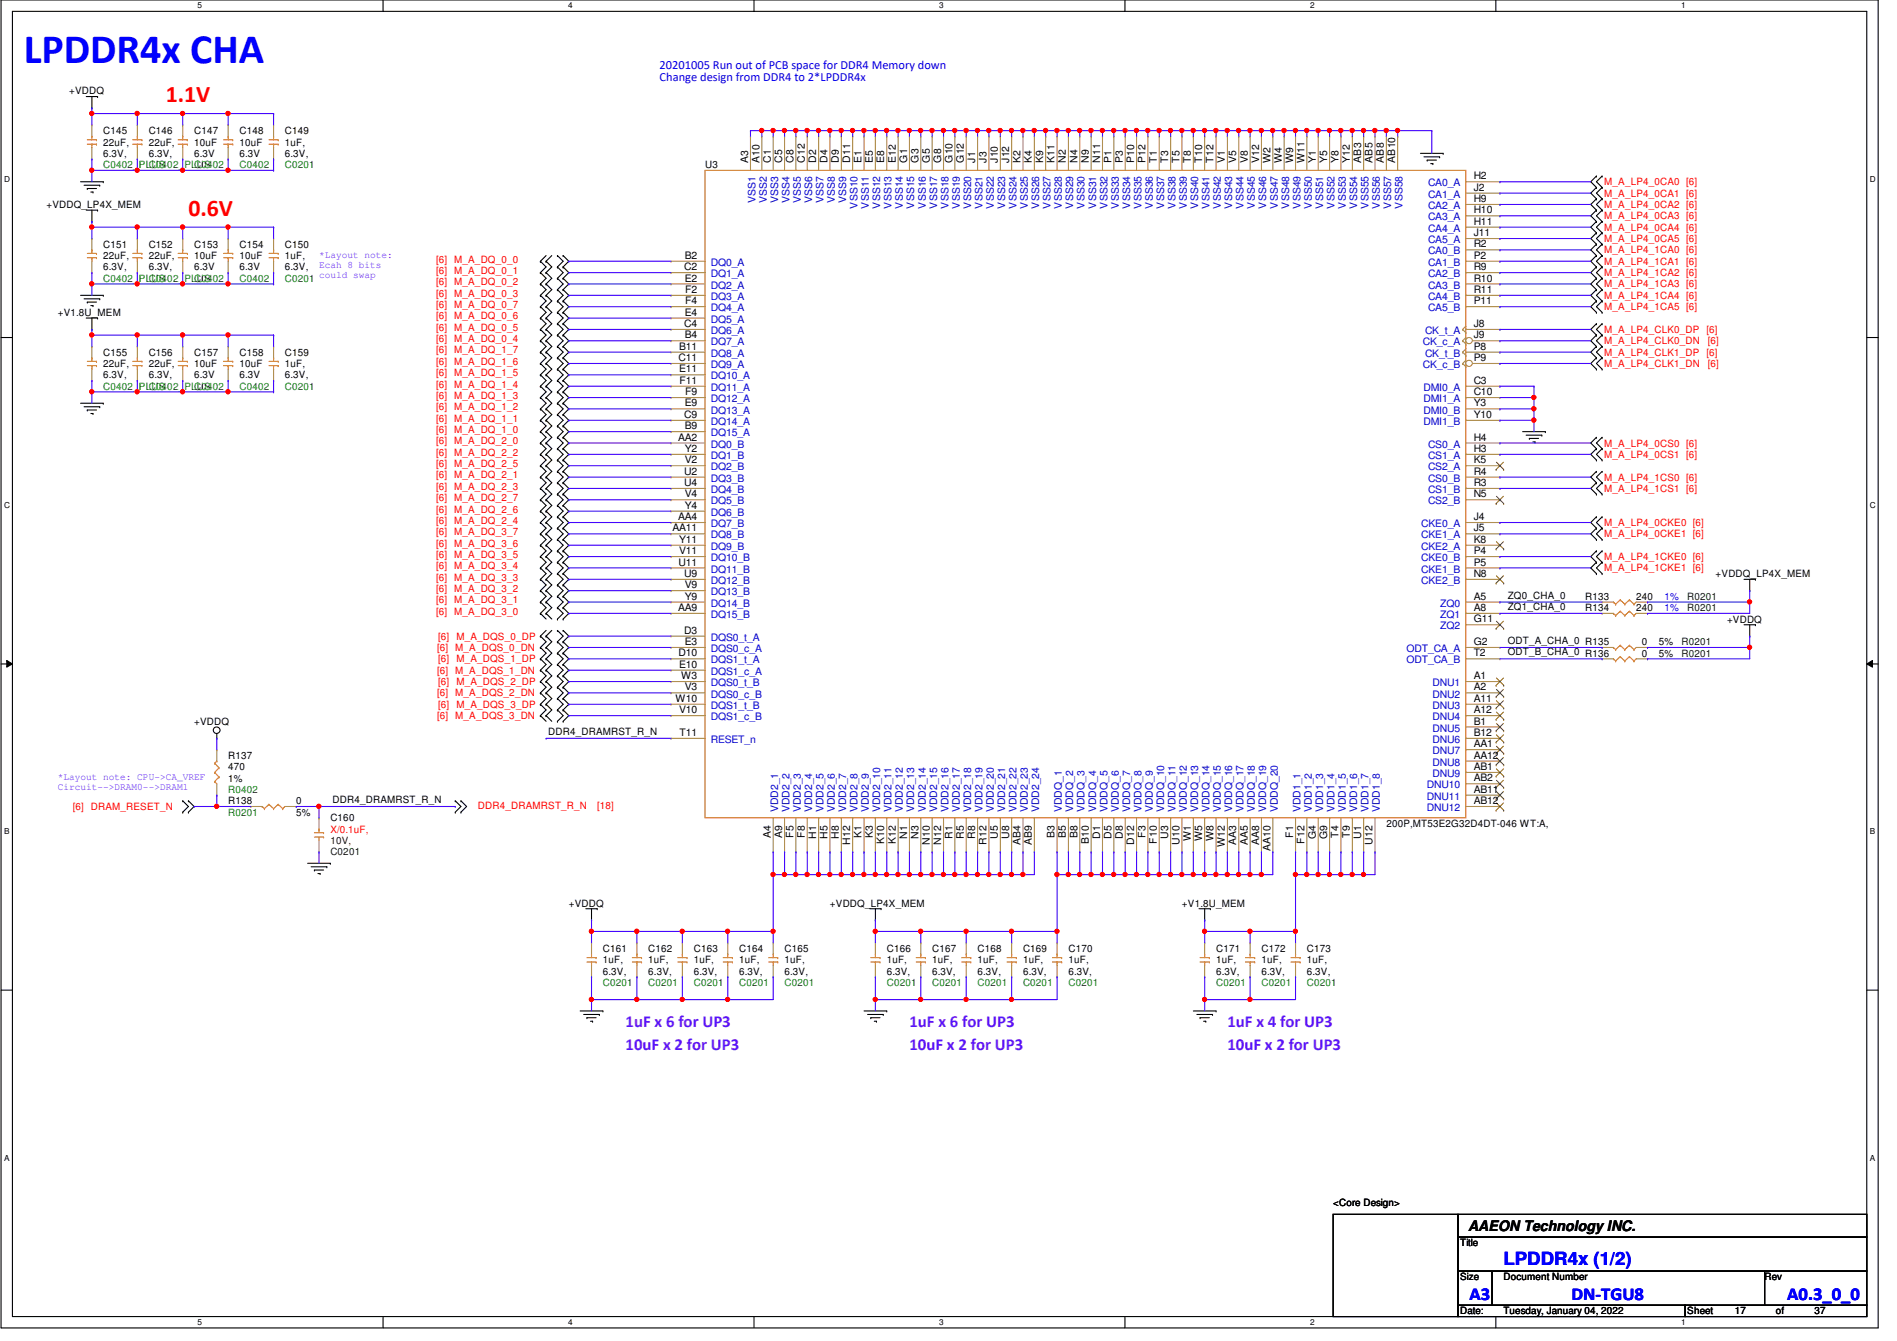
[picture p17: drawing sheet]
<svg xmlns="http://www.w3.org/2000/svg" width="297mm" height="210mm" viewBox="0 0 297 210" stroke-linecap="round" stroke-linejoin="round" font-family="sans-serif">
<defs><g id="words">
<text font-size="6.6" fill="#00f" x="3.7" y="9.8">LPDDR4x CHA</text>
<g font-size="3.7" fill="#f00">
<text x="25.9" y="16">1.1V</text>
<text x="29.5" y="33.8">0.6V</text>
</g>
<g font-size="2.8" fill="#00f">
<text x="230.1" y="203.5">A3</text>
<text x="235.4" y="198">LPDDR4x (1/2)</text>
<text x="246.1" y="203.5">DN-TGU8</text>
<text x="279.9" y="203.5">A0.3_0_0</text>
</g>
<g font-size="2.6" fill="#8000ff">
<text x="98" y="160.7">1uF x 6 for UP3</text>
<text x="142.4" y="160.7">1uF x 6 for UP3</text>
<text x="192.2" y="160.7">1uF x 4 for UP3</text>
<text x="98" y="164.3">10uF x 2 for UP3</text>
<text x="142.4" y="164.3">10uF x 2 for UP3</text>
<text x="192.2" y="164.3">10uF x 2 for UP3</text>
</g>
<text font-size="2.3" x="229.9" y="192.7">AAEON Technology INC.</text>
<g font-size="1.9" fill="#00f">
<text x="103.3" y="10.8">20201005 Run out of PCB space for DDR4 Memory down</text>
<text x="103.3" y="12.7">Change design from DDR4 to 2*LPDDR4x</text>
</g>
<g font-size="1.6">
<text x="10.8" y="14.8">+VDDQ</text>
<text x="16.2" y="21">C145</text>
<text x="16.2" y="22.8">22uF,</text>
<text x="23.3" y="21">C146</text>
<text x="23.3" y="22.8">22uF,</text>
<text x="30.4" y="21">C147</text>
<text x="30.4" y="22.8">10uF</text>
<text x="37.5" y="21">C148</text>
<text x="37.5" y="22.8">10uF</text>
<text x="44.6" y="21">C149</text>
<text x="44.6" y="22.8">1uF,</text>
<text x="16.2" y="24.6">6.3V,</text>
<text x="23.3" y="24.6">6.3V,</text>
<text x="30.4" y="24.6">6.3V</text>
<text x="37.5" y="24.6">6.3V</text>
<text x="44.6" y="24.6">6.3V,</text>
<text x="110.4" y="26.3">U3</text>
<text x="117.1" y="25.4" transform="rotate(-90 117.1 25.4)">A3</text>
<text x="118.9" y="25.4" transform="rotate(-90 118.9 25.4)">A10</text>
<text x="120.7" y="25.4" transform="rotate(-90 120.7 25.4)">C1</text>
<text x="122.5" y="25.4" transform="rotate(-90 122.5 25.4)">C5</text>
<text x="124.2" y="25.4" transform="rotate(-90 124.2 25.4)">C8</text>
<text x="126" y="25.4" transform="rotate(-90 126 25.4)">C12</text>
<text x="127.8" y="25.4" transform="rotate(-90 127.8 25.4)">D2</text>
<text x="129.6" y="25.4" transform="rotate(-90 129.6 25.4)">D4</text>
<text x="131.4" y="25.4" transform="rotate(-90 131.4 25.4)">D9</text>
<text x="133.1" y="25.4" transform="rotate(-90 133.1 25.4)">D11</text>
<text x="134.9" y="25.4" transform="rotate(-90 134.9 25.4)">E1</text>
<text x="136.7" y="25.4" transform="rotate(-90 136.7 25.4)">E5</text>
<text x="138.5" y="25.4" transform="rotate(-90 138.5 25.4)">E8</text>
<text x="140.2" y="25.4" transform="rotate(-90 140.2 25.4)">E12</text>
<text x="142" y="25.4" transform="rotate(-90 142 25.4)">G1</text>
<text x="143.8" y="25.4" transform="rotate(-90 143.8 25.4)">G3</text>
<text x="145.6" y="25.4" transform="rotate(-90 145.6 25.4)">G5</text>
<text x="147.4" y="25.4" transform="rotate(-90 147.4 25.4)">G8</text>
<text x="149.1" y="25.4" transform="rotate(-90 149.1 25.4)">G10</text>
<text x="150.9" y="25.4" transform="rotate(-90 150.9 25.4)">G12</text>
<text x="152.7" y="25.4" transform="rotate(-90 152.7 25.4)">J1</text>
<text x="154.5" y="25.4" transform="rotate(-90 154.5 25.4)">J3</text>
<text x="156.2" y="25.4" transform="rotate(-90 156.2 25.4)">J10</text>
<text x="158" y="25.4" transform="rotate(-90 158 25.4)">J12</text>
<text x="159.8" y="25.4" transform="rotate(-90 159.8 25.4)">K2</text>
<text x="161.6" y="25.4" transform="rotate(-90 161.6 25.4)">K4</text>
<text x="163.4" y="25.4" transform="rotate(-90 163.4 25.4)">K9</text>
<text x="165.1" y="25.4" transform="rotate(-90 165.1 25.4)">K11</text>
<text x="166.9" y="25.4" transform="rotate(-90 166.9 25.4)">N2</text>
<text x="168.7" y="25.4" transform="rotate(-90 168.7 25.4)">N4</text>
<text x="170.5" y="25.4" transform="rotate(-90 170.5 25.4)">N9</text>
<text x="172.3" y="25.4" transform="rotate(-90 172.3 25.4)">N11</text>
<text x="174" y="25.4" transform="rotate(-90 174 25.4)">P1</text>
<text x="175.8" y="25.4" transform="rotate(-90 175.8 25.4)">P3</text>
<text x="177.6" y="25.4" transform="rotate(-90 177.6 25.4)">P10</text>
<text x="179.4" y="25.4" transform="rotate(-90 179.4 25.4)">P12</text>
<text x="181.1" y="25.4" transform="rotate(-90 181.1 25.4)">T1</text>
<text x="182.9" y="25.4" transform="rotate(-90 182.9 25.4)">T3</text>
<text x="184.7" y="25.4" transform="rotate(-90 184.7 25.4)">T5</text>
<text x="186.5" y="25.4" transform="rotate(-90 186.5 25.4)">T8</text>
<text x="188.3" y="25.4" transform="rotate(-90 188.3 25.4)">T10</text>
<text x="190" y="25.4" transform="rotate(-90 190 25.4)">T12</text>
<text x="191.8" y="25.4" transform="rotate(-90 191.8 25.4)">V1</text>
<text x="193.6" y="25.4" transform="rotate(-90 193.6 25.4)">V5</text>
<text x="195.4" y="25.4" transform="rotate(-90 195.4 25.4)">V8</text>
<text x="197.1" y="25.4" transform="rotate(-90 197.1 25.4)">V12</text>
<text x="198.9" y="25.4" transform="rotate(-90 198.9 25.4)">W2</text>
<text x="200.7" y="25.4" transform="rotate(-90 200.7 25.4)">W4</text>
<text x="202.5" y="25.4" transform="rotate(-90 202.5 25.4)">W9</text>
<text x="204.3" y="25.4" transform="rotate(-90 204.3 25.4)">W11</text>
<text x="206" y="25.4" transform="rotate(-90 206 25.4)">Y1</text>
<text x="207.8" y="25.4" transform="rotate(-90 207.8 25.4)">Y5</text>
<text x="209.6" y="25.4" transform="rotate(-90 209.6 25.4)">Y8</text>
<text x="211.4" y="25.4" transform="rotate(-90 211.4 25.4)">Y12</text>
<text x="213.1" y="25.4" transform="rotate(-90 213.1 25.4)">AB3</text>
<text x="214.9" y="25.4" transform="rotate(-90 214.9 25.4)">AB5</text>
<text x="216.7" y="25.4" transform="rotate(-90 216.7 25.4)">AB8</text>
<text x="218.5" y="25.4" transform="rotate(-90 218.5 25.4)">AB10</text>
<text x="230.8" y="28.1">H2</text>
<text x="230.8" y="29.8">J2</text>
<text x="7.3" y="32.6">+VDDQ_LP4X_MEM</text>
<text x="230.8" y="31.6">H9</text>
<text x="230.8" y="33.4">H10</text>
<text x="230.8" y="35.2">H11</text>
<text x="16.2" y="38.8">C151</text>
<text x="16.2" y="40.6">22uF,</text>
<text x="23.3" y="38.8">C152</text>
<text x="23.3" y="40.6">22uF,</text>
<text x="30.4" y="38.8">C153</text>
<text x="30.4" y="40.6">10uF</text>
<text x="37.5" y="38.8">C154</text>
<text x="37.5" y="40.6">10uF</text>
<text x="44.6" y="38.8">C150</text>
<text x="44.6" y="40.6">1uF,</text>
<text x="107.2" y="40.5">B2</text>
<text x="230.8" y="37">J11</text>
<text x="230.8" y="38.7">R2</text>
<text x="230.8" y="40.5">P2</text>
<text x="16.2" y="42.3">6.3V,</text>
<text x="23.3" y="42.3">6.3V,</text>
<text x="30.4" y="42.3">6.3V</text>
<text x="37.5" y="42.3">6.3V</text>
<text x="44.6" y="42.3">6.3V,</text>
<text x="107.1" y="42.3">C2</text>
<text x="107.2" y="44.1">E2</text>
<text x="107.3" y="45.8">F2</text>
<text x="107.3" y="47.6">F4</text>
<text x="230.8" y="42.3">R9</text>
<text x="230.8" y="44.1">R10</text>
<text x="230.8" y="45.8">R11</text>
<text x="230.8" y="47.6">P11</text>
<text x="9.1" y="49.4">+V1.8U_MEM</text>
<text x="107.1" y="51.2">C4</text>
<text x="107.2" y="49.4">E4</text>
<text x="107.2" y="53">B4</text>
<text x="230.8" y="51.2">J8</text>
<text x="230.8" y="53">J9</text>
<text x="16.2" y="55.7">C155</text>
<text x="16.2" y="57.4">22uF,</text>
<text x="16.2" y="59.2">6.3V,</text>
<text x="23.3" y="55.7">C156</text>
<text x="23.3" y="57.4">22uF,</text>
<text x="23.3" y="59.2">6.3V,</text>
<text x="30.4" y="55.7">C157</text>
<text x="30.4" y="57.4">10uF</text>
<text x="30.4" y="59.2">6.3V</text>
<text x="37.5" y="55.7">C158</text>
<text x="37.5" y="57.4">10uF</text>
<text x="37.5" y="59.2">6.3V</text>
<text x="44.6" y="55.7">C159</text>
<text x="44.6" y="57.4">1uF,</text>
<text x="44.6" y="59.2">6.3V,</text>
<text x="106.3" y="56.5">C11</text>
<text x="106.3" y="54.7">B11</text>
<text x="106.3" y="58.3">E11</text>
<text x="230.8" y="54.7">P8</text>
<text x="230.8" y="56.5">P9</text>
<text x="106.4" y="60.1">F11</text>
<text x="107.1" y="65.4">C9</text>
<text x="107.2" y="63.6">E9</text>
<text x="107.3" y="61.8">F9</text>
<text x="230.8" y="60.1">C3</text>
<text x="230.8" y="61.8">C10</text>
<text x="230.8" y="63.6">Y3</text>
<text x="230.8" y="65.4">Y10</text>
<text x="106.2" y="69">AA2</text>
<text x="107.2" y="67.2">B9</text>
<text x="107.2" y="70.7">Y2</text>
<text x="230.8" y="69">H4</text>
<text x="230.8" y="70.7">H3</text>
<text x="107.1" y="74.3">U2</text>
<text x="107.1" y="76.1">U4</text>
<text x="107.2" y="72.5">V2</text>
<text x="107.2" y="77.9">V4</text>
<text x="230.8" y="72.5">K5</text>
<text x="230.8" y="74.3">R4</text>
<text x="230.8" y="76.1">R3</text>
<text x="230.8" y="77.9">N5</text>
<text x="105.3" y="83.2">AA11</text>
<text x="106.2" y="81.4">AA4</text>
<text x="107.2" y="79.6">Y4</text>
<text x="230.8" y="81.4">J4</text>
<text x="230.8" y="83.2">J5</text>
<text x="106.3" y="88.5">U11</text>
<text x="106.3" y="85">Y11</text>
<text x="106.3" y="86.7">V11</text>
<text x="230.8" y="85">K8</text>
<text x="230.8" y="86.7">P4</text>
<text x="230.8" y="88.5">P5</text>
<text x="106.2" y="95.6">AA9</text>
<text x="107.1" y="90.3">U9</text>
<text x="107.2" y="92.1">V9</text>
<text x="107.2" y="93.9">Y9</text>
<text x="230.8" y="93.9">A5</text>
<text x="230.8" y="90.3">N8</text>
<text x="230.8" y="95.6">A8</text>
<text x="236.1" y="93.7">ZQ0_CHA_0</text>
<text x="236.1" y="95.5">ZQ1_CHA_0</text>
<text x="248.2" y="93.9">R133</text>
<text x="248.2" y="95.7">R134</text>
<text x="256.2" y="93.9">240</text>
<text x="256.2" y="95.7">240</text>
<text x="268.6" y="90.3">+VDDQ_LP4X_MEM</text>
<text x="107.1" y="99.2">D3</text>
<text x="107.2" y="101">E3</text>
<text x="230.8" y="101">G2</text>
<text x="230.8" y="97.4">G11</text>
<text x="236.1" y="100.8">ODT_A_CHA_0 R135</text>
<text x="257.1" y="101">0</text>
<text x="259.8" y="101">5%</text>
<text x="270.4" y="97.5">+VDDQ</text>
<text x="106.3" y="102.7">D10</text>
<text x="106.3" y="104.5">E10</text>
<text x="106.7" y="106.3">W3</text>
<text x="230.8" y="106.3">A1</text>
<text x="230.8" y="102.7">T2</text>
<text x="236.1" y="102.6">ODT_B_CHA_0 R136</text>
<text x="257.1" y="102.8">0</text>
<text x="259.8" y="102.8">5%</text>
<text x="30.4" y="113.5">+VDDQ</text>
<text x="105.8" y="109.9">W10</text>
<text x="106.3" y="111.6">V10</text>
<text x="107.2" y="108.1">V3</text>
<text x="230.8" y="108.1">A2</text>
<text x="230.8" y="109.9">A11</text>
<text x="230.8" y="111.6">A12</text>
<text x="230.8" y="113.4">B1</text>
<text x="35.7" y="118.8">R137</text>
<text x="85.8" y="115">DDR4_DRAMRST_R_N</text>
<text x="106.4" y="115.2">T11</text>
<text x="230.8" y="115.2">B12</text>
<text x="230.8" y="117">AA1</text>
<text x="230.8" y="118.7">AA12</text>
<text x="35.7" y="125.9">R138</text>
<text x="35.7" y="120.6">470</text>
<text x="35.7" y="122.3">1%</text>
<text x="46.4" y="125.9">0</text>
<text x="52.1" y="125.7">DDR4_DRAMRST_R_N</text>
<text x="230.8" y="120.5">AB1</text>
<text x="230.8" y="122.3">AB2</text>
<text x="230.8" y="124.1">AB11</text>
<text x="230.8" y="125.9">AB12</text>
<text x="46.4" y="127.7">5%</text>
<text x="51.7" y="128.6">C160</text>
<text x="120.7" y="131.2" transform="rotate(-90 120.7 131.2)">A4</text>
<text x="122.5" y="131.2" transform="rotate(-90 122.5 131.2)">A9</text>
<text x="124.2" y="131.1" transform="rotate(-90 124.2 131.1)">F5</text>
<text x="126" y="131.1" transform="rotate(-90 126 131.1)">F8</text>
<text x="127.8" y="131.3" transform="rotate(-90 127.8 131.3)">H1</text>
<text x="129.6" y="131.3" transform="rotate(-90 129.6 131.3)">H5</text>
<text x="131.4" y="131.3" transform="rotate(-90 131.4 131.3)">H8</text>
<text x="134.9" y="131.2" transform="rotate(-90 134.9 131.2)">K1</text>
<text x="136.7" y="131.2" transform="rotate(-90 136.7 131.2)">K3</text>
<text x="142" y="131.3" transform="rotate(-90 142 131.3)">N1</text>
<text x="143.8" y="131.3" transform="rotate(-90 143.8 131.3)">N3</text>
<text x="149.1" y="131.3" transform="rotate(-90 149.1 131.3)">R1</text>
<text x="150.9" y="131.3" transform="rotate(-90 150.9 131.3)">R5</text>
<text x="152.7" y="131.3" transform="rotate(-90 152.7 131.3)">R8</text>
<text x="156.2" y="131.3" transform="rotate(-90 156.2 131.3)">U5</text>
<text x="158" y="131.3" transform="rotate(-90 158 131.3)">U8</text>
<text x="165.1" y="131.2" transform="rotate(-90 165.1 131.2)">B3</text>
<text x="166.9" y="131.2" transform="rotate(-90 166.9 131.2)">B5</text>
<text x="168.7" y="131.2" transform="rotate(-90 168.7 131.2)">B8</text>
<text x="172.3" y="131.3" transform="rotate(-90 172.3 131.3)">D1</text>
<text x="174" y="131.3" transform="rotate(-90 174 131.3)">D5</text>
<text x="175.8" y="131.3" transform="rotate(-90 175.8 131.3)">D8</text>
<text x="179.4" y="131.1" transform="rotate(-90 179.4 131.1)">F3</text>
<text x="182.9" y="131.3" transform="rotate(-90 182.9 131.3)">U3</text>
<text x="186.5" y="131.7" transform="rotate(-90 186.5 131.7)">W1</text>
<text x="188.3" y="131.7" transform="rotate(-90 188.3 131.7)">W5</text>
<text x="190" y="131.7" transform="rotate(-90 190 131.7)">W8</text>
<text x="202.5" y="131.1" transform="rotate(-90 202.5 131.1)">F1</text>
<text x="206" y="131.4" transform="rotate(-90 206 131.4)">G4</text>
<text x="207.8" y="131.4" transform="rotate(-90 207.8 131.4)">G9</text>
<text x="209.6" y="131.1" transform="rotate(-90 209.6 131.1)">T4</text>
<text x="211.4" y="131.1" transform="rotate(-90 211.4 131.1)">T9</text>
<text x="213.1" y="131.3" transform="rotate(-90 213.1 131.3)">U1</text>
<text x="217.1" y="129.5">200P,MT53E2G32D4DT-046 WT:A,</text>
<text x="133.1" y="132.2" transform="rotate(-90 133.1 132.2)">H12</text>
<text x="138.5" y="132.1" transform="rotate(-90 138.5 132.1)">K10</text>
<text x="140.2" y="132.1" transform="rotate(-90 140.2 132.1)">K12</text>
<text x="145.6" y="132.2" transform="rotate(-90 145.6 132.2)">N10</text>
<text x="147.4" y="132.2" transform="rotate(-90 147.4 132.2)">N12</text>
<text x="154.5" y="132.2" transform="rotate(-90 154.5 132.2)">R12</text>
<text x="159.8" y="132.3" transform="rotate(-90 159.8 132.3)">AB4</text>
<text x="161.6" y="132.3" transform="rotate(-90 161.6 132.3)">AB9</text>
<text x="170.5" y="132.1" transform="rotate(-90 170.5 132.1)">B10</text>
<text x="177.6" y="132.2" transform="rotate(-90 177.6 132.2)">D12</text>
<text x="181.1" y="132" transform="rotate(-90 181.1 132)">F10</text>
<text x="184.7" y="132.2" transform="rotate(-90 184.7 132.2)">U10</text>
<text x="191.8" y="132.5" transform="rotate(-90 191.8 132.5)">W12</text>
<text x="193.6" y="132.3" transform="rotate(-90 193.6 132.3)">AA3</text>
<text x="195.4" y="132.3" transform="rotate(-90 195.4 132.3)">AA5</text>
<text x="197.1" y="132.3" transform="rotate(-90 197.1 132.3)">AA8</text>
<text x="198.9" y="133.2" transform="rotate(-90 198.9 133.2)">AA10</text>
<text x="204.3" y="132" transform="rotate(-90 204.3 132)">F12</text>
<text x="214.9" y="132.2" transform="rotate(-90 214.9 132.2)">U12</text>
<text x="89.1" y="141.9">+VDDQ</text>
<text x="130" y="141.9">+VDDQ_LP4X_MEM</text>
<text x="185.1" y="141.9">+V1.8U_MEM</text>
<text x="94.4" y="149">C161</text>
<text x="101.5" y="149">C162</text>
<text x="108.6" y="149">C163</text>
<text x="115.7" y="149">C164</text>
<text x="122.8" y="149">C165</text>
<text x="138.9" y="149">C166</text>
<text x="146" y="149">C167</text>
<text x="153.1" y="149">C168</text>
<text x="160.2" y="149">C169</text>
<text x="167.3" y="149">C170</text>
<text x="190.4" y="149">C171</text>
<text x="197.5" y="149">C172</text>
<text x="204.6" y="149">C173</text>
<text x="94.4" y="150.8">1uF,</text>
<text x="94.4" y="152.6">6.3V,</text>
<text x="101.5" y="150.8">1uF,</text>
<text x="101.5" y="152.6">6.3V,</text>
<text x="108.6" y="150.8">1uF,</text>
<text x="108.6" y="152.6">6.3V,</text>
<text x="115.7" y="150.8">1uF,</text>
<text x="115.7" y="152.6">6.3V,</text>
<text x="122.8" y="150.8">1uF,</text>
<text x="122.8" y="152.6">6.3V,</text>
<text x="138.9" y="150.8">1uF,</text>
<text x="138.9" y="152.6">6.3V,</text>
<text x="146" y="150.8">1uF,</text>
<text x="146" y="152.6">6.3V,</text>
<text x="153.1" y="150.8">1uF,</text>
<text x="153.1" y="152.6">6.3V,</text>
<text x="160.2" y="150.8">1uF,</text>
<text x="160.2" y="152.6">6.3V,</text>
<text x="167.3" y="150.8">1uF,</text>
<text x="167.3" y="152.6">6.3V,</text>
<text x="190.4" y="150.8">1uF,</text>
<text x="190.4" y="152.6">6.3V,</text>
<text x="197.5" y="150.8">1uF,</text>
<text x="197.5" y="152.6">6.3V,</text>
<text x="204.6" y="150.8">1uF,</text>
<text x="204.6" y="152.6">6.3V,</text>
<text x="208.7" y="188.8">&lt;Core Design&gt;</text>
<text x="228.6" y="195.1">Title</text>
<text x="228.6" y="200.4">Size</text>
<text x="235.4" y="200.4">Document Number</text>
<text x="276.3" y="200.4">Rev</text>
<text x="228.6" y="205.7">Date:</text>
<text x="235.4" y="205.7">Tuesday, January 04, 2022</text>
<text x="264.2" y="205.7">Sheet</text>
<text x="271.6" y="205.7">17</text>
<text x="278.1" y="205.7">of</text>
<text x="284.1" y="205.7">37</text>
</g>
<g font-size="1.6" fill="#008000">
<text x="16.2" y="26.3">C0402_PLUS</text>
<text x="23.3" y="26.3">C0402_PLUS</text>
<text x="30.4" y="26.3">C0402</text>
<text x="37.5" y="26.3">C0402</text>
<text x="44.6" y="26.3">C0201</text>
<text x="16.2" y="44.1">C0402_PLUS</text>
<text x="23.3" y="44.1">C0402_PLUS</text>
<text x="30.4" y="44.1">C0402</text>
<text x="37.5" y="44.1">C0402</text>
<text x="44.6" y="44.1">C0201</text>
<text x="16.2" y="61">C0402_PLUS</text>
<text x="23.3" y="61">C0402_PLUS</text>
<text x="30.4" y="61">C0402</text>
<text x="37.5" y="61">C0402</text>
<text x="44.6" y="61">C0201</text>
<text x="35.7" y="124.1">R0402</text>
<text x="35.7" y="127.7">R0201</text>
<text x="94.4" y="154.3">C0201</text>
<text x="101.5" y="154.3">C0201</text>
<text x="108.6" y="154.3">C0201</text>
<text x="115.7" y="154.3">C0201</text>
<text x="122.8" y="154.3">C0201</text>
<text x="138.9" y="154.3">C0201</text>
<text x="146" y="154.3">C0201</text>
<text x="153.1" y="154.3">C0201</text>
<text x="160.2" y="154.3">C0201</text>
<text x="167.3" y="154.3">C0201</text>
<text x="190.4" y="154.3">C0201</text>
<text x="197.5" y="154.3">C0201</text>
<text x="204.6" y="154.3">C0201</text>
</g>
<g font-size="1.6" fill="#00c">
<text x="223.6" y="29.2">CA0_A</text>
<text x="118.3" y="31.7" transform="rotate(-90 118.3 31.7)">VSS1</text>
<text x="120.1" y="31.7" transform="rotate(-90 120.1 31.7)">VSS2</text>
<text x="121.8" y="31.7" transform="rotate(-90 121.8 31.7)">VSS3</text>
<text x="123.6" y="31.7" transform="rotate(-90 123.6 31.7)">VSS4</text>
<text x="125.4" y="31.7" transform="rotate(-90 125.4 31.7)">VSS5</text>
<text x="127.2" y="31.7" transform="rotate(-90 127.2 31.7)">VSS6</text>
<text x="128.9" y="31.7" transform="rotate(-90 128.9 31.7)">VSS7</text>
<text x="130.7" y="31.7" transform="rotate(-90 130.7 31.7)">VSS8</text>
<text x="132.5" y="31.7" transform="rotate(-90 132.5 31.7)">VSS9</text>
<text x="134.3" y="32.6" transform="rotate(-90 134.3 32.6)">VSS10</text>
<text x="136.1" y="32.6" transform="rotate(-90 136.1 32.6)">VSS11</text>
<text x="137.8" y="32.6" transform="rotate(-90 137.8 32.6)">VSS12</text>
<text x="139.6" y="32.6" transform="rotate(-90 139.6 32.6)">VSS13</text>
<text x="141.4" y="32.6" transform="rotate(-90 141.4 32.6)">VSS14</text>
<text x="143.2" y="32.6" transform="rotate(-90 143.2 32.6)">VSS15</text>
<text x="144.9" y="32.6" transform="rotate(-90 144.9 32.6)">VSS16</text>
<text x="146.7" y="32.6" transform="rotate(-90 146.7 32.6)">VSS17</text>
<text x="148.5" y="32.6" transform="rotate(-90 148.5 32.6)">VSS18</text>
<text x="150.3" y="32.6" transform="rotate(-90 150.3 32.6)">VSS19</text>
<text x="152.1" y="32.6" transform="rotate(-90 152.1 32.6)">VSS20</text>
<text x="153.8" y="32.6" transform="rotate(-90 153.8 32.6)">VSS21</text>
<text x="155.6" y="32.6" transform="rotate(-90 155.6 32.6)">VSS22</text>
<text x="157.4" y="32.6" transform="rotate(-90 157.4 32.6)">VSS23</text>
<text x="159.2" y="32.6" transform="rotate(-90 159.2 32.6)">VSS24</text>
<text x="160.9" y="32.6" transform="rotate(-90 160.9 32.6)">VSS25</text>
<text x="162.7" y="32.6" transform="rotate(-90 162.7 32.6)">VSS26</text>
<text x="164.5" y="32.6" transform="rotate(-90 164.5 32.6)">VSS27</text>
<text x="166.3" y="32.6" transform="rotate(-90 166.3 32.6)">VSS28</text>
<text x="168.1" y="32.6" transform="rotate(-90 168.1 32.6)">VSS29</text>
<text x="169.8" y="32.6" transform="rotate(-90 169.8 32.6)">VSS30</text>
<text x="171.6" y="32.6" transform="rotate(-90 171.6 32.6)">VSS31</text>
<text x="173.4" y="32.6" transform="rotate(-90 173.4 32.6)">VSS32</text>
<text x="175.2" y="32.6" transform="rotate(-90 175.2 32.6)">VSS33</text>
<text x="177" y="32.6" transform="rotate(-90 177 32.6)">VSS34</text>
<text x="178.7" y="32.6" transform="rotate(-90 178.7 32.6)">VSS35</text>
<text x="180.5" y="32.6" transform="rotate(-90 180.5 32.6)">VSS36</text>
<text x="182.3" y="32.6" transform="rotate(-90 182.3 32.6)">VSS37</text>
<text x="184.1" y="32.6" transform="rotate(-90 184.1 32.6)">VSS38</text>
<text x="185.8" y="32.6" transform="rotate(-90 185.8 32.6)">VSS39</text>
<text x="187.6" y="32.6" transform="rotate(-90 187.6 32.6)">VSS40</text>
<text x="189.4" y="32.6" transform="rotate(-90 189.4 32.6)">VSS41</text>
<text x="191.2" y="32.6" transform="rotate(-90 191.2 32.6)">VSS42</text>
<text x="193" y="32.6" transform="rotate(-90 193 32.6)">VSS43</text>
<text x="194.7" y="32.6" transform="rotate(-90 194.7 32.6)">VSS44</text>
<text x="196.5" y="32.6" transform="rotate(-90 196.5 32.6)">VSS45</text>
<text x="198.3" y="32.6" transform="rotate(-90 198.3 32.6)">VSS46</text>
<text x="200.1" y="32.6" transform="rotate(-90 200.1 32.6)">VSS47</text>
<text x="201.8" y="32.6" transform="rotate(-90 201.8 32.6)">VSS48</text>
<text x="203.6" y="32.6" transform="rotate(-90 203.6 32.6)">VSS49</text>
<text x="205.4" y="32.6" transform="rotate(-90 205.4 32.6)">VSS50</text>
<text x="207.2" y="32.6" transform="rotate(-90 207.2 32.6)">VSS51</text>
<text x="209" y="32.6" transform="rotate(-90 209 32.6)">VSS52</text>
<text x="210.7" y="32.6" transform="rotate(-90 210.7 32.6)">VSS53</text>
<text x="212.5" y="32.6" transform="rotate(-90 212.5 32.6)">VSS54</text>
<text x="214.3" y="32.6" transform="rotate(-90 214.3 32.6)">VSS55</text>
<text x="216.1" y="32.6" transform="rotate(-90 216.1 32.6)">VSS56</text>
<text x="217.8" y="32.6" transform="rotate(-90 217.8 32.6)">VSS57</text>
<text x="219.6" y="32.6" transform="rotate(-90 219.6 32.6)">VSS58</text>
<text x="223.6" y="30.9">CA1_A</text>
<text x="223.6" y="32.7">CA2_A</text>
<text x="223.6" y="34.5">CA3_A</text>
<text x="111.3" y="41.6">DQ0_A</text>
<text x="223.6" y="36.3">CA4_A</text>
<text x="223.6" y="38.1">CA5_A</text>
<text x="223.6" y="39.8">CA0_B</text>
<text x="223.6" y="41.6">CA1_B</text>
<text x="111.3" y="43.4">DQ1_A</text>
<text x="111.3" y="45.2">DQ2_A</text>
<text x="111.3" y="46.9">DQ3_A</text>
<text x="223.6" y="43.4">CA2_B</text>
<text x="223.6" y="45.2">CA3_B</text>
<text x="223.6" y="46.9">CA4_B</text>
<text x="111.3" y="48.7">DQ4_A</text>
<text x="111.3" y="50.5">DQ5_A</text>
<text x="111.3" y="52.3">DQ6_A</text>
<text x="223.1" y="52.3">CK_t_A</text>
<text x="223.6" y="48.7">CA5_B</text>
<text x="111.3" y="54.1">DQ7_A</text>
<text x="111.3" y="55.8">DQ8_A</text>
<text x="111.3" y="57.6">DQ9_A</text>
<text x="111.3" y="59.4">DQ10_A</text>
<text x="222.8" y="54.1">CK_c_A</text>
<text x="222.8" y="57.6">CK_c_B</text>
<text x="223.1" y="55.8">CK_t_B</text>
<text x="111.3" y="61.2">DQ11_A</text>
<text x="111.3" y="62.9">DQ12_A</text>
<text x="111.3" y="64.7">DQ13_A</text>
<text x="222.9" y="61.2">DMI0_A</text>
<text x="222.9" y="62.9">DMI1_A</text>
<text x="222.9" y="64.7">DMI0_B</text>
<text x="111.3" y="66.5">DQ14_A</text>
<text x="111.3" y="68.3">DQ15_A</text>
<text x="111.3" y="70.1">DQ0_B</text>
<text x="111.3" y="71.8">DQ1_B</text>
<text x="222.9" y="66.5">DMI1_B</text>
<text x="223.6" y="70.1">CS0_A</text>
<text x="223.6" y="71.8">CS1_A</text>
<text x="111.3" y="73.6">DQ2_B</text>
<text x="111.3" y="75.4">DQ3_B</text>
<text x="111.3" y="77.2">DQ4_B</text>
<text x="223.6" y="73.6">CS2_A</text>
<text x="223.6" y="75.4">CS0_B</text>
<text x="223.6" y="77.2">CS1_B</text>
<text x="111.3" y="79">DQ5_B</text>
<text x="111.3" y="80.7">DQ6_B</text>
<text x="111.3" y="82.5">DQ7_B</text>
<text x="222.5" y="82.5">CKE0_A</text>
<text x="223.6" y="79">CS2_B</text>
<text x="111.3" y="84.3">DQ8_B</text>
<text x="111.3" y="86.1">DQ9_B</text>
<text x="111.3" y="87.8">DQ10_B</text>
<text x="111.3" y="89.6">DQ11_B</text>
<text x="222.5" y="84.3">CKE1_A</text>
<text x="222.5" y="86.1">CKE2_A</text>
<text x="222.5" y="87.8">CKE0_B</text>
<text x="222.5" y="89.6">CKE1_B</text>
<text x="111.3" y="91.4">DQ12_B</text>
<text x="111.3" y="93.2">DQ13_B</text>
<text x="111.3" y="95">DQ14_B</text>
<text x="222.5" y="91.4">CKE2_B</text>
<text x="225.5" y="95">ZQ0</text>
<text x="111.3" y="96.7">DQ15_B</text>
<text x="111.3" y="100.3">DQS0_t_A</text>
<text x="225.5" y="96.7">ZQ1</text>
<text x="225.5" y="98.5">ZQ2</text>
<text x="111.3" y="102.1">DQS0_c_A</text>
<text x="111.3" y="103.8">DQS1_t_A</text>
<text x="111.3" y="105.6">DQS1_c_A</text>
<text x="111.3" y="107.4">DQS0_t_B</text>
<text x="220.2" y="102.1">ODT_CA_A</text>
<text x="220.2" y="103.8">ODT_CA_B</text>
<text x="224.3" y="107.4">DNU1</text>
<text x="111.3" y="109.2">DQS0_c_B</text>
<text x="111.3" y="111">DQS1_t_B</text>
<text x="111.3" y="112.7">DQS1_c_B</text>
<text x="224.3" y="109.2">DNU2</text>
<text x="224.3" y="111">DNU3</text>
<text x="224.3" y="112.7">DNU4</text>
<text x="111.3" y="116.3">RESET_n</text>
<text x="224.3" y="114.5">DNU5</text>
<text x="224.3" y="116.3">DNU6</text>
<text x="224.3" y="118.1">DNU7</text>
<text x="224.3" y="119.8">DNU8</text>
<text x="223.4" y="123.4">DNU10</text>
<text x="223.4" y="125.2">DNU11</text>
<text x="224.3" y="121.6">DNU9</text>
<text x="121.8" y="127.1" transform="rotate(-90 121.8 127.1)">VDD2_1</text>
<text x="123.6" y="127.1" transform="rotate(-90 123.6 127.1)">VDD2_2</text>
<text x="125.4" y="127.1" transform="rotate(-90 125.4 127.1)">VDD2_3</text>
<text x="127.2" y="127.1" transform="rotate(-90 127.2 127.1)">VDD2_4</text>
<text x="128.9" y="127.1" transform="rotate(-90 128.9 127.1)">VDD2_5</text>
<text x="130.7" y="127.1" transform="rotate(-90 130.7 127.1)">VDD2_6</text>
<text x="132.5" y="127.1" transform="rotate(-90 132.5 127.1)">VDD2_7</text>
<text x="134.3" y="127.1" transform="rotate(-90 134.3 127.1)">VDD2_8</text>
<text x="136.1" y="127.1" transform="rotate(-90 136.1 127.1)">VDD2_9</text>
<text x="137.8" y="127.1" transform="rotate(-90 137.8 127.1)">VDD2_10</text>
<text x="139.6" y="127.1" transform="rotate(-90 139.6 127.1)">VDD2_11</text>
<text x="141.4" y="127.1" transform="rotate(-90 141.4 127.1)">VDD2_12</text>
<text x="143.2" y="127.1" transform="rotate(-90 143.2 127.1)">VDD2_13</text>
<text x="144.9" y="127.1" transform="rotate(-90 144.9 127.1)">VDD2_14</text>
<text x="146.7" y="127.1" transform="rotate(-90 146.7 127.1)">VDD2_15</text>
<text x="148.5" y="127.1" transform="rotate(-90 148.5 127.1)">VDD2_16</text>
<text x="150.3" y="127.1" transform="rotate(-90 150.3 127.1)">VDD2_17</text>
<text x="152.1" y="127.1" transform="rotate(-90 152.1 127.1)">VDD2_18</text>
<text x="153.8" y="127.1" transform="rotate(-90 153.8 127.1)">VDD2_19</text>
<text x="155.6" y="127.1" transform="rotate(-90 155.6 127.1)">VDD2_20</text>
<text x="157.4" y="127.1" transform="rotate(-90 157.4 127.1)">VDD2_21</text>
<text x="159.2" y="127.1" transform="rotate(-90 159.2 127.1)">VDD2_22</text>
<text x="160.9" y="127.1" transform="rotate(-90 160.9 127.1)">VDD2_23</text>
<text x="162.7" y="127.1" transform="rotate(-90 162.7 127.1)">VDD2_24</text>
<text x="166.3" y="127.1" transform="rotate(-90 166.3 127.1)">VDDQ_1</text>
<text x="168.1" y="127.1" transform="rotate(-90 168.1 127.1)">VDDQ_2</text>
<text x="169.8" y="127.1" transform="rotate(-90 169.8 127.1)">VDDQ_3</text>
<text x="171.6" y="127.1" transform="rotate(-90 171.6 127.1)">VDDQ_4</text>
<text x="173.4" y="127.1" transform="rotate(-90 173.4 127.1)">VDDQ_5</text>
<text x="175.2" y="127.1" transform="rotate(-90 175.2 127.1)">VDDQ_6</text>
<text x="177" y="127.1" transform="rotate(-90 177 127.1)">VDDQ_7</text>
<text x="178.7" y="127.1" transform="rotate(-90 178.7 127.1)">VDDQ_8</text>
<text x="180.5" y="127.1" transform="rotate(-90 180.5 127.1)">VDDQ_9</text>
<text x="182.3" y="127.1" transform="rotate(-90 182.3 127.1)">VDDQ_10</text>
<text x="184.1" y="127.1" transform="rotate(-90 184.1 127.1)">VDDQ_11</text>
<text x="185.8" y="127.1" transform="rotate(-90 185.8 127.1)">VDDQ_12</text>
<text x="187.6" y="127.1" transform="rotate(-90 187.6 127.1)">VDDQ_13</text>
<text x="189.4" y="127.1" transform="rotate(-90 189.4 127.1)">VDDQ_14</text>
<text x="191.2" y="127.1" transform="rotate(-90 191.2 127.1)">VDDQ_15</text>
<text x="193" y="127.1" transform="rotate(-90 193 127.1)">VDDQ_16</text>
<text x="194.7" y="127.1" transform="rotate(-90 194.7 127.1)">VDDQ_17</text>
<text x="196.5" y="127.1" transform="rotate(-90 196.5 127.1)">VDDQ_18</text>
<text x="198.3" y="127.1" transform="rotate(-90 198.3 127.1)">VDDQ_19</text>
<text x="200.1" y="127.1" transform="rotate(-90 200.1 127.1)">VDDQ_20</text>
<text x="203.6" y="127.1" transform="rotate(-90 203.6 127.1)">VDD1_1</text>
<text x="205.4" y="127.1" transform="rotate(-90 205.4 127.1)">VDD1_2</text>
<text x="207.2" y="127.1" transform="rotate(-90 207.2 127.1)">VDD1_3</text>
<text x="209" y="127.1" transform="rotate(-90 209 127.1)">VDD1_4</text>
<text x="210.7" y="127.1" transform="rotate(-90 210.7 127.1)">VDD1_5</text>
<text x="212.5" y="127.1" transform="rotate(-90 212.5 127.1)">VDD1_6</text>
<text x="214.3" y="127.1" transform="rotate(-90 214.3 127.1)">VDD1_7</text>
<text x="216.1" y="127.1" transform="rotate(-90 216.1 127.1)">VDD1_8</text>
<text x="223.4" y="127">DNU12</text>
</g>
<g font-size="1.6" fill="#f00">
<text x="251.2" y="29">M_A_LP4_0CA0 [6]</text>
<text x="251.2" y="30.8">M_A_LP4_0CA1 [6]</text>
<text x="251.2" y="32.6">M_A_LP4_0CA2 [6]</text>
<text x="251.2" y="34.3">M_A_LP4_0CA3 [6]</text>
<text x="68.3" y="41.1">[6]</text>
<text x="71.1" y="41.1">M_A_DQ_0_0</text>
<text x="251.2" y="36.1">M_A_LP4_0CA4 [6]</text>
<text x="251.2" y="37.9">M_A_LP4_0CA5 [6]</text>
<text x="251.2" y="39.7">M_A_LP4_1CA0 [6]</text>
<text x="251.2" y="41.4">M_A_LP4_1CA1 [6]</text>
<text x="68.3" y="46.4">[6]</text>
<text x="68.3" y="44.7">[6]</text>
<text x="68.3" y="42.9">[6]</text>
<text x="71.1" y="46.4">M_A_DQ_0_3</text>
<text x="71.1" y="44.7">M_A_DQ_0_2</text>
<text x="71.1" y="42.9">M_A_DQ_0_1</text>
<text x="251.2" y="43.2">M_A_LP4_1CA2 [6]</text>
<text x="251.2" y="45">M_A_LP4_1CA3 [6]</text>
<text x="251.2" y="46.8">M_A_LP4_1CA4 [6]</text>
<text x="68.3" y="51.8">[6]</text>
<text x="68.3" y="50">[6]</text>
<text x="68.3" y="48.2">[6]</text>
<text x="68.3" y="53.6">[6]</text>
<text x="71.1" y="51.8">M_A_DQ_0_5</text>
<text x="71.1" y="50">M_A_DQ_0_6</text>
<text x="71.1" y="48.2">M_A_DQ_0_7</text>
<text x="71.1" y="53.6">M_A_DQ_0_4</text>
<text x="251.2" y="52.1">M_A_LP4_CLK0_DP [6]</text>
<text x="251.2" y="53.9">M_A_LP4_CLK0_DN</text>
<text x="251.2" y="48.6">M_A_LP4_1CA5 [6]</text>
<text x="267.4" y="53.9">[6]</text>
<text x="68.3" y="58.9">[6]</text>
<text x="68.3" y="57.1">[6]</text>
<text x="68.3" y="55.3">[6]</text>
<text x="71.1" y="58.9">M_A_DQ_1_5</text>
<text x="71.1" y="57.1">M_A_DQ_1_6</text>
<text x="71.1" y="55.3">M_A_DQ_1_7</text>
<text x="251.2" y="55.7">M_A_LP4_CLK1_DP [6]</text>
<text x="251.2" y="57.4">M_A_LP4_CLK1_DN</text>
<text x="267.4" y="57.4">[6]</text>
<text x="68.3" y="66">[6]</text>
<text x="68.3" y="64.2">[6]</text>
<text x="68.3" y="62.4">[6]</text>
<text x="68.3" y="60.7">[6]</text>
<text x="71.1" y="66">M_A_DQ_1_1</text>
<text x="71.1" y="64.2">M_A_DQ_1_2</text>
<text x="71.1" y="62.4">M_A_DQ_1_3</text>
<text x="71.1" y="60.7">M_A_DQ_1_4</text>
<text x="68.3" y="67.8">[6]</text>
<text x="68.3" y="71.3">[6]</text>
<text x="68.3" y="69.6">[6]</text>
<text x="71.1" y="67.8">M_A_DQ_1_0</text>
<text x="71.1" y="71.3">M_A_DQ_2_2</text>
<text x="71.1" y="69.6">M_A_DQ_2_0</text>
<text x="251.2" y="69.9">M_A_LP4_0CS0 [6]</text>
<text x="251.2" y="71.7">M_A_LP4_0CS1 [6]</text>
<text x="68.3" y="76.7">[6]</text>
<text x="68.3" y="74.9">[6]</text>
<text x="68.3" y="73.1">[6]</text>
<text x="71.1" y="76.7">M_A_DQ_2_3</text>
<text x="71.1" y="74.9">M_A_DQ_2_1</text>
<text x="71.1" y="73.1">M_A_DQ_2_5</text>
<text x="251.2" y="75.2">M_A_LP4_1CS0 [6]</text>
<text x="251.2" y="77">M_A_LP4_1CS1 [6]</text>
<text x="68.3" y="80.2">[6]</text>
<text x="68.3" y="78.4">[6]</text>
<text x="68.3" y="82">[6]</text>
<text x="68.3" y="83.8">[6]</text>
<text x="71.1" y="80.2">M_A_DQ_2_6</text>
<text x="71.1" y="78.4">M_A_DQ_2_7</text>
<text x="71.1" y="82">M_A_DQ_2_4</text>
<text x="71.1" y="83.8">M_A_DQ_3_7</text>
<text x="251.2" y="82.3">M_A_LP4_0CKE0 [6]</text>
<text x="68.3" y="89.1">[6]</text>
<text x="68.3" y="87.3">[6]</text>
<text x="68.3" y="85.6">[6]</text>
<text x="71.1" y="89.1">M_A_DQ_3_4</text>
<text x="71.1" y="87.3">M_A_DQ_3_5</text>
<text x="71.1" y="85.6">M_A_DQ_3_6</text>
<text x="251.2" y="84.1">M_A_LP4_0CKE1 [6]</text>
<text x="251.2" y="87.7">M_A_LP4_1CKE0 [6]</text>
<text x="251.2" y="89.5">M_A_LP4_1CKE1 [6]</text>
<text x="68.3" y="94.4">[6]</text>
<text x="68.3" y="92.7">[6]</text>
<text x="68.3" y="90.9">[6]</text>
<text x="71.1" y="94.4">M_A_DQ_3_1</text>
<text x="71.1" y="92.7">M_A_DQ_3_2</text>
<text x="71.1" y="90.9">M_A_DQ_3_3</text>
<text x="68.3" y="96.2">[6]</text>
<text x="68.4" y="101.9">[6]</text>
<text x="68.6" y="100.1">[6]</text>
<text x="71.1" y="96.2">M_A_DQ_3_0</text>
<text x="71.3" y="101.9">M_A_DQS_0_DN</text>
<text x="71.5" y="100.1">M_A_DQS_0_DP</text>
<text x="68.4" y="105.5">[6]</text>
<text x="68.6" y="103.7">[6]</text>
<text x="68.6" y="107.2">[6]</text>
<text x="71.3" y="105.5">M_A_DQS_1_DN</text>
<text x="71.5" y="103.7">M_A_DQS_1_DP</text>
<text x="71.5" y="107.2">M_A_DQS_2_DP</text>
<text x="68.4" y="112.6">[6]</text>
<text x="68.4" y="109">[6]</text>
<text x="68.6" y="110.8">[6]</text>
<text x="71.3" y="112.6">M_A_DQS_3_DN</text>
<text x="71.3" y="109">M_A_DQS_2_DN</text>
<text x="71.5" y="110.8">M_A_DQS_3_DP</text>
<text x="11.4" y="126.8">[6]</text>
<text x="14.2" y="126.8">DRAM_RESET_N</text>
<text x="51.7" y="130.3">X/0.1uF,</text>
<text x="74.8" y="126.6">DDR4_DRAMRST_R_N</text>
<text x="93.5" y="126.6">[18]</text>
</g>
<g font-size="1.6" fill="#8000ff">
<text x="50" y="40.3">*Layout note:</text>
<text x="50" y="41.9">Ecah 8 bits</text>
<text x="50" y="43.5">could swap</text>
<text x="9.1" y="122.1">*Layout note: CPU-&gt;CA_VREF</text>
<text x="9.1" y="123.7">Circuit--&gt;DRAM0--&gt;DRAM1</text>
</g>
<g font-size="1.6" fill="#00f">
<text x="260.6" y="93.9">1%</text>
<text x="260.6" y="95.7">1%</text>
</g>
<g font-size="1.6" fill="#004000">
<text x="264.2" y="93.9">R0201</text>
<text x="264.2" y="95.7">R0201</text>
<text x="263.3" y="101">R0201</text>
<text x="263.3" y="102.8">R0201</text>
<text x="51.7" y="133.9">C0201</text>
</g>
<text font-size="1.6" fill="#400000" x="51.7" y="132.1">10V,</text>
<g font-size="1.3">
<text x="30.9" y="1.3">5</text>
<text x="89" y="1.3">4</text>
<text x="147.1" y="1.3">3</text>
<text x="205.1" y="1.3">2</text>
<text x="263.2" y="1.3">1</text>
<text x=".6" y="28.4">D</text>
<text x="292.8" y="28.4">D</text>
<text x=".6" y="79.5">C</text>
<text x="292.8" y="79.5">C</text>
<text x=".6" y="130.6">B</text>
<text x="292.8" y="130.6">B</text>
<text x=".6" y="181.7">A</text>
<text x="292.8" y="181.7">A</text>
<text x="30.9" y="207.4">5</text>
<text x="89" y="207.4">4</text>
<text x="147.1" y="207.4">3</text>
<text x="205.1" y="207.4">2</text>
<text x="263.2" y="207.4">1</text>
</g>
</g></defs>
<path d="M.2 0h293.9v207.9h-293.9zM1.9 1.8h290.4v204.3h-290.4z" fill="none" stroke="#000" stroke-width=".17"/>
<g fill="#fff">
<path d="M30.9 .2h.7v1.4h-.7z"/>
<path d="M30.9 206.2h.7v1.4h-.7z"/>
</g>
<path d="M60 0v1.8M60 206.1v1.8" fill="none" stroke="#000" stroke-width=".17"/>
<g fill="#fff">
<path d="M89 .2h.7v1.4h-.7z"/>
<path d="M89 206.2h.7v1.4h-.7z"/>
</g>
<path d="M118.1 0v1.8M118.1 206.1v1.8" fill="none" stroke="#000" stroke-width=".17"/>
<g fill="#fff">
<path d="M147.1 .2h.6v1.4h-.6z"/>
<path d="M147.1 206.2h.6v1.4h-.6z"/>
</g>
<path d="M176.1 0v1.8M176.1 206.1v1.8" fill="none" stroke="#000" stroke-width=".17"/>
<g fill="#fff">
<path d="M205.1 .2h.7v1.4h-.7z"/>
<path d="M205.1 206.2h.7v1.4h-.7z"/>
</g>
<path d="M234.2 0v1.8M234.2 206.1v1.8" fill="none" stroke="#000" stroke-width=".17"/>
<g fill="#fff">
<path d="M263.2 .2h.7v1.4h-.7z"/>
<path d="M263.2 206.2h.7v1.4h-.7z"/>
<path d="M.6 27.3h.9v1.4h-.9z"/>
<path d="M292.8 27.3h.9v1.4h-.9z"/>
<path d="M.6 78.4h.9v1.4h-.9z"/>
<path d="M292.8 78.4h.9v1.4h-.9z"/>
</g>
<path d="M.2 52.8h1.7M292.3 52.8h1.8" fill="none" stroke="#000" stroke-width=".17"/>
<g fill="#fff">
<path d="M.6 129.5h.8v1.4h-.8z"/>
<path d="M292.8 129.5h.8v1.4h-.8z"/>
</g>
<path d="M.2 103.9h1.7M292.3 103.9h1.8" fill="none" stroke="#000" stroke-width=".17"/>
<path d="M1.1 103.4l.8 .5-.8 .5zM292.3 103.9l.9-.5v1z" fill="#000"/>
<path d="M1.1 103.4l.8 .5-.8 .5zM292.3 103.9l.9-.5v1z" fill="none" stroke="#000" stroke-width=".16"/>
<g fill="#fff">
<path d="M.6 180.5h.8v1.4h-.8z"/>
<path d="M292.8 180.5h.8v1.4h-.8z"/>
</g>
<g fill="none" stroke="#000" stroke-width=".17">
<path d="M13.5 15.1h1.8M14.4 16.9h.1M14.4 15.1v1.8M15.3 15.1h.1M12.6 28.4h3.6M13.2 29h2.4M13.5 32.9h1.8M13.7 29.5h.1M13.7 29.5h1.4M14.2 30.1h.4M14.4 34.7h.1M14.4 32.9v1.8"/>
<path d="M14.6 30.1h.1M15.3 32.9h.1M15.6 29h.1M16.2 28.4h.1M222.4 24h3.6M223 24.6h2.4M223.5 25.1h.1M223.5 25.1h1.4M224 25.6h.4M224.4 25.6h.1M225.4 24.6h.1M226 24h.1"/>
<path d="M250 27.6h.1M250 29.3h.1M250 31.1h.1M250 32.9h.1M250 34.7h.1M250 36.4h.1M250 38.2h.1M250 27.6l-.9 .8 .9 .9M250 29.3l-.9 .9 .9 .9M250 31.1l-.9 .9 .9 .9M250 32.9l-.9 .9 .9 .9M250 34.7l-.9 .9 .9 .8"/>
<path d="M250 36.4l-.9 .9 .9 .9M250 38.2l-.9 .9 .9 .9M250.9 29.3h.1M250.9 27.6h.1M250.9 31.1h.1M250.9 32.9h.1M250.9 34.7h.1M250.9 36.4h.1M250.9 38.2h.1M250.9 27.6l-.9 .8 .9 .9M250.9 29.3l-.9 .9 .9 .9M250.9 31.1l-.9 .9 .9 .9"/>
<path d="M250.9 32.9l-.9 .9 .9 .9M250.9 34.7l-.9 .9 .9 .8M250.9 36.4l-.9 .9 .9 .9M250.9 38.2l-.9 .9 .9 .9M12.6 46.2h3.6M13.2 46.8h2.4M13.5 49.8h1.8M13.7 47.3h.1M13.7 47.3h1.4M14.2 47.8h.4M14.4 51.6h.1M14.4 49.8v1.8"/>
<path d="M14.6 47.8h.1M15.3 49.8h.1M15.6 46.8h.1M16.2 46.2h.1M84.6 51.6h.1M84.6 49.8h.1M84.6 48h.1M84.6 46.2h.1M84.6 44.4h.1M84.6 42.7h.1M84.6 40.9h.1M84.6 53.3h.1"/>
<path d="M84.6 58.7h.1M84.6 56.9h.1M84.6 55.1h.1M84.6 53.3l.9 .9-.9 .9M84.6 48l.9 .9-.9 .9M84.6 51.6l.9 .9-.9 .8M84.6 49.8l.9 .9-.9 .9M84.6 46.2l.9 .9-.9 .9M84.6 44.4l.9 .9-.9 .9M84.6 40.9l.9 .9-.9 .9M84.6 42.7l.9 .9-.9 .8M84.6 55.1l.9 .9-.9 .9"/>
<path d="M84.6 58.7l.9 .9-.9 .9M84.6 56.9l.9 .9-.9 .9M85.5 51.6h.1M85.5 49.8h.1M85.5 48h.1M85.5 46.2h.1M85.5 44.4h.1M85.5 42.7h.1M85.5 40.9h.1M85.5 53.3h.1M85.5 58.7h.1M85.5 56.9h.1"/>
<path d="M85.5 55.1h.1M85.5 48l.9 .9-.9 .9M85.5 53.3l.9 .9-.9 .9M85.5 51.6l.9 .9-.9 .8M85.5 49.8l.9 .9-.9 .9M85.5 46.2l.9 .9-.9 .9M85.5 44.4l.9 .9-.9 .9M85.5 40.9l.9 .9-.9 .9M85.5 42.7l.9 .9-.9 .8M85.5 40l-.9 .9M85.5 55.1l.9 .9-.9 .9M85.5 58.7l.9 .9-.9 .9"/>
<path d="M85.5 56.9l.9 .9-.9 .9M86.4 40l-.9 .9M87.3 52.5h.1M87.3 50.7h.1M87.3 48.9h.1M87.3 47.1h.1M87.3 45.3h.1M87.3 43.6h.1M87.3 41.8h.1M87.3 40h.1M87.3 54.2h.1M87.3 59.6h.1"/>
<path d="M87.3 57.8h.1M87.3 56h.1M87.3 50.7l.9 .9-.9 .9M87.3 54.2l.9 .9-.9 .9M87.3 47.1l.9 .9-.9 .9M87.3 48.9l.9 .9-.9 .9M87.3 52.5l.9 .8-.9 .9M87.3 45.3l.9 .9-.9 .9M87.3 43.6l.9 .8-.9 .9M87.3 41.8l.9 .9-.9 .9M87.3 40l.9 .9-.9 .9M87.3 59.6l.9 .9-.9 .8"/>
<path d="M87.3 57.8l.9 .9-.9 .9M87.3 56l.9 .9-.9 .9M88.2 50.7h.1M88.2 52.5h.1M88.2 48.9h.1M88.2 47.1h.1M88.2 45.3h.1M88.2 43.6h.1M88.2 41.8h.1M88.2 40h.1M88.2 54.2h.1M88.2 59.6h.1"/>
<path d="M88.2 57.8h.1M88.2 56h.1M88.2 50.7l.9 .9-.9 .9M88.2 54.2l.9 .9-.9 .9M88.2 47.1l.9 .9-.9 .9M88.2 48.9l.9 .9-.9 .9M88.2 52.5l.9 .8-.9 .9M88.2 45.3l.9 .9-.9 .9M88.2 43.6l.9 .8-.9 .9M88.2 41.8l.9 .9-.9 .9M88.2 40l.9 .9-.9 .9M88.2 59.6l.9 .9-.9 .8"/>
<path d="M88.2 57.8l.9 .9-.9 .9M88.2 56l.9 .9-.9 .9M250 50.7h.1M250 52.5h.1M250 54.2h.1M250 56h.1M250 57.8h.1M250 40h.1M250 41.8h.1M250 43.6h.1M250 45.3h.1M250 47.1h.1"/>
<path d="M250 48.9h.1M250 50.7l-.9 .9 .9 .9M250 52.5l-.9 .8 .9 .9M250 54.2l-.9 .9 .9 .9M250 56l-.9 .9 .9 .9M250 40l-.9 .9 .9 .9M250 41.8l-.9 .9 .9 .9M250 43.6l-.9 .8 .9 .9M250 45.3l-.9 .9 .9 .9M250 47.1l-.9 .9 .9 .9M250.9 52.5h.1M250.9 50.7h.1"/>
<path d="M250.9 54.2h.1M250.9 56h.1M250.9 57.8h.1M250.9 40h.1M250.9 41.8h.1M250.9 43.6h.1M250.9 45.3h.1M250.9 47.1h.1M250.9 48.9h.1M250.9 50.7l-.9 .9 .9 .9M250.9 52.5l-.9 .8 .9 .9M250.9 54.2l-.9 .9 .9 .9"/>
<path d="M250.9 56l-.9 .9 .9 .9M250.9 40l-.9 .9 .9 .9M250.9 41.8l-.9 .9 .9 .9M250.9 43.6l-.9 .8 .9 .9M250.9 45.3l-.9 .9 .9 .9M250.9 47.1l-.9 .9 .9 .9M12.6 63.1h3.6M13.2 63.7h2.4M13.7 64.2h.1M13.7 64.2h1.4M14.2 64.7h.4M14.6 64.7h.1"/>
<path d="M15.6 63.7h.1M16.2 63.1h.1M84.6 65.8h.1M84.6 64h.1M84.6 62.2h.1M84.6 60.5h.1M84.6 67.6h.1M84.6 78.2h.1M84.6 76.5h.1M84.6 74.7h.1M84.6 72.9h.1M84.6 71.1h.1"/>
<path d="M84.6 69.3h.1M84.6 67.6l.9 .9-.9 .8M84.6 62.2l.9 .9-.9 .9M84.6 65.8l.9 .9-.9 .9M84.6 64l.9 .9-.9 .9M84.6 60.5l.9 .8-.9 .9M84.6 69.3l.9 .9-.9 .9M84.6 76.5l.9 .8-.9 .9M84.6 78.2l.9 .9-.9 .9M84.6 72.9l.9 .9-.9 .9M84.6 74.7l.9 .9-.9 .9M84.6 71.1l.9 .9-.9 .9"/>
<path d="M85.5 65.8h.1M85.5 64h.1M85.5 62.2h.1M85.5 60.5h.1M85.5 67.6h.1M85.5 78.2h.1M85.5 76.5h.1M85.5 74.7h.1M85.5 72.9h.1M85.5 71.1h.1M85.5 69.3h.1M85.5 62.2l.9 .9-.9 .9"/>
<path d="M85.5 67.6l.9 .9-.9 .8M85.5 65.8l.9 .9-.9 .9M85.5 64l.9 .9-.9 .9M85.5 60.5l.9 .8-.9 .9M85.5 69.3l.9 .9-.9 .9M85.5 76.5l.9 .8-.9 .9M85.5 78.2l.9 .9-.9 .9M85.5 72.9l.9 .9-.9 .9M85.5 74.7l.9 .9-.9 .9M85.5 71.1l.9 .9-.9 .9M87.3 66.7h.1M87.3 64.9h.1"/>
<path d="M87.3 63.1h.1M87.3 61.3h.1M87.3 68.5h.1M87.3 79.1h.1M87.3 77.3h.1M87.3 75.6h.1M87.3 73.8h.1M87.3 72h.1M87.3 70.2h.1M87.3 64.9l.9 .9-.9 .9M87.3 68.5l.9 .8-.9 .9M87.3 61.3l.9 .9-.9 .9"/>
<path d="M87.3 63.1l.9 .9-.9 .9M87.3 66.7l.9 .9-.9 .9M87.3 70.2l.9 .9-.9 .9M87.3 79.1l.9 .9-.9 .9M87.3 75.6l.9 .9-.9 .8M87.3 77.3l.9 .9-.9 .9M87.3 73.8l.9 .9-.9 .9M87.3 72l.9 .9-.9 .9M88.2 64.9h.1M88.2 66.7h.1M88.2 63.1h.1M88.2 61.3h.1"/>
<path d="M88.2 68.5h.1M88.2 79.1h.1M88.2 77.3h.1M88.2 75.6h.1M88.2 73.8h.1M88.2 72h.1M88.2 70.2h.1M88.2 64.9l.9 .9-.9 .9M88.2 68.5l.9 .8-.9 .9M88.2 61.3l.9 .9-.9 .9M88.2 63.1l.9 .9-.9 .9M88.2 66.7l.9 .9-.9 .9"/>
<path d="M88.2 70.2l.9 .9-.9 .9M88.2 79.1l.9 .9-.9 .9M88.2 75.6l.9 .9-.9 .8M88.2 77.3l.9 .9-.9 .9M88.2 73.8l.9 .9-.9 .9M88.2 72l.9 .9-.9 .9M238.4 67.6h3.6M239 68.1h2.4M239.5 68.6h.1M239.5 68.6h1.4M240 69.2h.4M240.4 69.2h.1"/>
<path d="M241.4 68.1h.1M242 67.6h.1M250 68.5h.1M250 70.2h.1M250 72h.1M250 73.8h.1M250 75.6h.1M250 77.3h.1M250 68.5l-.9 .8 .9 .9M250 70.2l-.9 .9 .9 .9M250 73.8l-.9 .9 .9 .9M250 75.6l-.9 .9 .9 .8"/>
<path d="M250.9 70.2h.1M250.9 68.5h.1M250.9 72h.1M250.9 75.6h.1M250.9 73.8h.1M250.9 77.3h.1M250.9 68.5l-.9 .8 .9 .9M250.9 70.2l-.9 .9 .9 .9M250.9 73.8l-.9 .9 .9 .9M250.9 75.6l-.9 .9 .9 .8M84.6 80h.1M84.6 81.8h.1"/>
<path d="M84.6 94.2h.1M84.6 92.5h.1M84.6 90.7h.1M84.6 88.9h.1M84.6 87.1h.1M84.6 85.3h.1M84.6 83.6h.1M84.6 96h.1M84.6 99.6h.1M84.6 81.8l.9 .9-.9 .9M84.6 80l.9 .9-.9 .9M84.6 83.6l.9 .9-.9 .8"/>
<path d="M84.6 90.7l.9 .9-.9 .9M84.6 94.2l.9 .9-.9 .9M84.6 92.5l.9 .8-.9 .9M84.6 88.9l.9 .9-.9 .9M84.6 87.1l.9 .9-.9 .9M84.6 85.3l.9 .9-.9 .9M84.6 96l.9 .9M84.6 99.6l.9 .9-.9 .8M85.5 80h.1M85.5 81.8h.1M85.5 94.2h.1M85.5 92.5h.1"/>
<path d="M85.5 90.7h.1M85.5 88.9h.1M85.5 87.1h.1M85.5 85.3h.1M85.5 83.6h.1M85.5 96h.1M85.5 99.6h.1M85.5 81.8l.9 .9-.9 .9M85.5 80l.9 .9-.9 .9M85.5 83.6l.9 .9-.9 .8M85.5 90.7l.9 .9-.9 .9M85.5 94.2l.9 .9-.9 .9"/>
<path d="M85.5 92.5l.9 .8-.9 .9M85.5 88.9l.9 .9-.9 .9M85.5 87.1l.9 .9-.9 .9M85.5 85.3l.9 .9-.9 .9M85.5 98.7l-.9 .9M85.5 96l.9 .9M85.5 99.6l.9 .9-.9 .8M86.4 98.7l-.9 .9M87.3 80.9h.1M87.3 82.7h.1M87.3 95.1h.1M87.3 93.3h.1"/>
<path d="M87.3 91.6h.1M87.3 89.8h.1M87.3 88h.1M87.3 86.2h.1M87.3 84.5h.1M87.3 96.9h.1M87.3 98.7h.1M87.3 82.7l.9 .9-.9 .9M87.3 80.9l.9 .9-.9 .9M87.3 84.5l.9 .8-.9 .9M87.3 93.3l.9 .9-.9 .9M87.3 89.8l.9 .9-.9 .9"/>
<path d="M87.3 91.6l.9 .9-.9 .8M87.3 95.1l.9 .9-.9 .9M87.3 88l.9 .9-.9 .9M87.3 86.2l.9 .9-.9 .9M87.3 98.7l.9 .9-.9 .9M88.2 80.9h.1M88.2 82.7h.1M88.2 93.3h.1M88.2 95.1h.1M88.2 91.6h.1M88.2 89.8h.1M88.2 88h.1"/>
<path d="M88.2 86.2h.1M88.2 84.5h.1M88.2 96.9h.1M88.2 98.7h.1M88.2 82.7l.9 .9-.9 .9M88.2 80.9l.9 .9-.9 .9M88.2 84.5l.9 .8-.9 .9M88.2 93.3l.9 .9-.9 .9M88.2 89.8l.9 .9-.9 .9M88.2 91.6l.9 .9-.9 .8M88.2 95.1l.9 .9-.9 .9M88.2 88l.9 .9-.9 .9"/>
<path d="M88.2 86.2l.9 .9-.9 .9M88.2 98.7l.9 .9-.9 .9M250 80.9h.1M250 82.7h.1M250 84.5h.1M250 86.2h.1M250 88h.1M250 89.8h.1M250 80.9l-.9 .9 .9 .9M250 82.7l-.9 .9 .9 .9M250 86.2l-.9 .9 .9 .9M250 88l-.9 .9 .9 .9"/>
<path d="M250.9 82.7h.1M250.9 80.9h.1M250.9 84.5h.1M250.9 88h.1M250.9 86.2h.1M250.9 89.8h.1M250.9 80.9l-.9 .9 .9 .9M250.9 82.7l-.9 .9 .9 .9M250.9 86.2l-.9 .9 .9 .9M250.9 88l-.9 .9 .9 .9M273.1 90.7h1.8M273.1 97.8h1.8"/>
<path d="M274 92.5h.1M274 99.6h.1M274 90.7v1.8M274 97.8v1.8M274.9 90.7h.1M274.9 97.8h.1M33.9 115.6h.1M33.9 114.9v.7M84.6 101.3h.1M84.6 103.1h.1M84.6 104.9h.1M84.6 112h.1"/>
<path d="M84.6 106.7h.1M84.6 108.5h.1M84.6 110.2h.1M84.6 103.1l.9 .9-.9 .9M84.6 101.3l.9 .9-.9 .9M84.6 104.9l.9 .9-.9 .9M84.6 106.7l.9 .9-.9 .9M84.6 110.2l.9 .9-.9 .9M84.6 112l.9 .9M84.6 108.5l.9 .8-.9 .9M85.5 101.3h.1M85.5 103.1h.1"/>
<path d="M85.5 104.9h.1M85.5 112h.1M85.5 106.7h.1M85.5 108.5h.1M85.5 110.2h.1M85.5 103.1l.9 .9-.9 .9M85.5 101.3l.9 .9-.9 .9M85.5 104.9l.9 .9-.9 .9M85.5 106.7l.9 .9-.9 .9M85.5 110.2l.9 .9-.9 .9M85.5 112l.9 .9M85.5 108.5l.9 .8-.9 .9"/>
<path d="M87.3 100.5h.1M87.3 102.2h.1M87.3 104h.1M87.3 105.8h.1M87.3 111.1h.1M87.3 112.9h.1M87.3 107.6h.1M87.3 109.3h.1M87.3 100.5l.9 .8-.9 .9M87.3 104l.9 .9-.9 .9M87.3 102.2l.9 .9-.9 .9M87.3 105.8l.9 .9-.9 .9"/>
<path d="M87.3 107.6l.9 .9-.9 .8M87.3 111.1l.9 .9-.9 .9M87.3 109.3l.9 .9-.9 .9M88.2 102.2h.1M88.2 100.5h.1M88.2 104h.1M88.2 105.8h.1M88.2 112.9h.1M88.2 111.1h.1M88.2 107.6h.1M88.2 109.3h.1M88.2 100.5l.9 .8-.9 .9"/>
<path d="M88.2 104l.9 .9-.9 .9M88.2 102.2l.9 .9-.9 .9M88.2 105.8l.9 .9-.9 .9M88.2 107.6l.9 .9-.9 .8M88.2 111.1l.9 .9-.9 .9M88.2 109.3l.9 .9-.9 .9M28.6 127.1h.1M28.6 125.3h.1M28.6 125.3l.9 .9-.9 .9M29.5 125.3h.1M29.5 127.1h.1M29.5 125.3l.9 .9-.9 .9"/>
<path d="M48.2 135.1h3.5M48.7 135.7h2.5M49.2 136.2h.1M49.2 136.2h1.5M49.8 136.7h.3M50.1 136.7h.1M51.2 135.7h.1M51.7 135.1h.1M71.3 127.1h.1M71.3 125.3h.1M71.3 125.3l.9 .9-.9 .9M72.2 127.1h.1"/>
<path d="M72.2 125.3h.1M72.2 125.3l.9 .9-.9 .9M.2 155h1.7M90.8 158.2h3.6M91.4 158.8h2.4M91.7 142.2h1.8M91.9 159.3h.1M91.9 159.3h1.4M92.5 159.9h.3M92.6 144h.1M92.6 142.2v1.8M92.8 159.9h.1"/>
<path d="M93.5 142.2h.1M93.8 158.8h.1M94.4 158.2h.1M135.3 158.2h3.5M135.8 158.8h2.5M136.2 142.2h1.8M136.4 159.3h.1M136.4 159.3h1.4M136.9 159.9h.3M137.1 144h.1M137.1 142.2v1.8M137.2 159.9h.1"/>
<path d="M138 142.2h.1M138.3 158.8h.1M138.8 158.2h.1M186.9 158.2h3.5M187.4 158.8h2.5M187.7 142.2h1.8M187.9 159.3h.1M187.9 159.3h1.5M188.5 159.9h.3M188.6 144h.1M188.6 142.2v1.8M188.8 159.9h.1"/>
<path d="M189.5 142.2h.1M189.9 158.8h.1M190.4 158.2h.1M292.3 155h1.8M208.7 190.1h19.6v16h-19.6zM228.3 190.1h64v3.5h-64zM228.3 193.6h64v5.4h-64zM228.3 199h5.3v5.3h-5.3zM233.6 199h42.7v5.3h-42.7zM276.3 199h16v5.3h-16zM228.3 204.3h35.6v1.8h-35.6zM263.9 204.3h28.4v1.8h-28.4z"/>
<circle cx="33.9" cy="114.3" r=".52"/>
</g>
<g fill="none" stroke="#cc8006" stroke-width=".17">
<path d="M13.7 39.7h1.4M14.4 39.1h.1M14.4 39.1v.6M15.1 39.7h.1M20.8 39.7h1.4M21.5 39.1h.1M21.5 39.1v.6M22.2 39.7h.1M27.9 39.7h1.4M28.6 39.1h.1M28.6 39.1v.6M29.3 39.7h.1"/>
<path d="M35 39.7h1.4M35.7 39.1h.1M35.7 39.1v.6M36.4 39.7h.1M110.4 26.7h119.1v101.3h-119.1zM13.7 56.6h1.4M13.7 57.2h1.4M13.7 40.3h1.4M14.4 56h.1M14.4 57.2h.1M14.4 40.3h.1M14.4 40.3v.6"/>
<path d="M14.4 56v.6M14.4 57.2v.6M15.1 56.6h.1M15.1 57.2h.1M15.1 40.3h.1M20.8 56.6h1.4M20.8 57.2h1.4M20.8 40.3h1.4M21.5 40.3h.1M21.5 56h.1M21.5 57.2h.1M21.5 40.3v.6"/>
<path d="M21.5 56v.6M21.5 57.2v.6M22.2 40.3h.1M22.2 56.6h.1M22.2 57.2h.1M27.9 40.3h1.4M28.6 40.3h.1M28.6 40.3v.6M29.3 40.3h.1M35 40.3h1.4M35.7 40.3h.1M35.7 40.3v.6"/>
<path d="M36.4 40.3h.1M252.6 94.2h.1M252.6 94.2l.4 .4M253 94.6h.1M253.7 93.9h.1M253.7 93.9l-.7 .7M253.7 93.9l.7 .7M254.4 94.6h.1M255.1 93.9h.1M255.1 93.9l.8 .7M255.1 93.9l-.7 .7M255.9 94.6h.1"/>
<path d="M256.2 94.2l-.3 .4M41.1 126.2h.1M41.1 126.2l.3 .4M41.4 126.6h.1M42.1 125.9h.1M42.1 125.9l-.7 .7M42.1 125.9l.7 .7M42.8 126.6h.1M43.6 125.9h.1M43.6 125.9l.7 .7M43.6 125.9l-.8 .7M44.3 126.6h.1"/>
<path d="M44.6 126.2l-.3 .4M49.2 130.3h1.5M49.2 131h1.5M49.9 129.8h.1M49.9 131h.1M49.9 129.8v.5M49.9 131v.6M50.7 130.3h.1M50.7 131h.1M91.9 149.9h1.4M91.9 150.6h1.4M92.6 149.4h.1"/>
<path d="M92.6 150.6h.1M92.6 149.4v.5M92.6 150.6v.5M93.3 149.9h.1M93.3 150.6h.1M99 149.9h1.5M99 150.6h1.5M99.7 149.4h.1M99.7 150.6h.1M99.7 149.4v.5M99.7 150.6v.5M100.5 149.9h.1"/>
<path d="M100.5 150.6h.1M106.1 149.9h1.5M106.1 150.6h1.5M106.8 149.4h.1M106.8 150.6h.1M106.8 149.4v.5M106.8 150.6v.5M107.6 149.9h.1M107.6 150.6h.1M113.2 149.9h1.5M113.2 150.6h1.5M114 149.4h.1"/>
<path d="M114 150.6h.1M114 149.4v.5M114 150.6v.5M114.7 149.9h.1M114.7 150.6h.1M120.4 149.9h1.4M120.4 150.6h1.4M121.1 149.4h.1M121.1 150.6h.1M121.1 149.4v.5M121.1 150.6v.5M121.8 149.9h.1"/>
<path d="M121.8 150.6h.1M136.4 149.9h1.4M136.4 150.6h1.4M137.1 149.4h.1M137.1 150.6h.1M137.1 149.4v.5M137.1 150.6v.5M137.8 149.9h.1M137.8 150.6h.1M157.7 149.9h1.4M157.7 150.6h1.4M158.4 149.4h.1"/>
<path d="M158.4 150.6h.1M158.4 149.4v.5M158.4 150.6v.5M159.1 149.9h.1M159.1 150.6h.1M164.8 149.9h1.4M164.8 150.6h1.4M165.5 149.4h.1M165.5 150.6h.1M165.5 149.4v.5M165.5 150.6v.5M166.2 149.9h.1"/>
<path d="M166.2 150.6h.1M187.9 149.9h1.5M187.9 150.6h1.5M188.6 149.4h.1M188.6 150.6h.1M188.6 149.4v.5M188.6 150.6v.5M189.4 149.9h.1M189.4 150.6h.1M202.1 149.9h1.5M202.1 150.6h1.5M202.9 149.4h.1"/>
<path d="M202.9 150.6h.1M202.9 149.4v.5M202.9 150.6v.5M203.6 149.9h.1M203.6 150.6h.1"/>
</g>
<g fill="none" stroke="#a84" stroke-width=".17">
<path d="M14.4 37.3h.1M14.4 37.3v1.8M21.5 37.3h.1M21.5 37.3v1.8M28.6 37.3h.1M28.6 37.3v1.8M35.7 37.3h.1M35.7 37.3v1.8M229.5 28.4h5.4M229.5 30.2h5.4M229.5 32h5.4M229.5 33.8h5.4"/>
<path d="M229.5 35.6h5.4M229.5 37.3h5.4M229.5 39.1h5.4M234.9 28.4h.1M234.9 30.2h.1M234.9 32h.1M234.9 33.8h.1M234.9 35.6h.1M234.9 37.3h.1M234.9 39.1h.1M14.4 59.6h.1M14.4 54.2h.1"/>
<path d="M14.4 42.7h.1M14.4 40.9v1.8M14.4 54.2v1.8M14.4 57.8v1.8M21.5 42.7h.1M21.5 59.6h.1M21.5 54.2h.1M21.5 40.9v1.8M21.5 54.2v1.8M21.5 57.8v1.8M28.6 42.7h.1M28.6 40.9v1.8"/>
<path d="M35.7 42.7h.1M35.7 40.9v1.8M105.1 40.9h.1M105.1 42.7h.1M105.1 44.4h.1M105.1 46.2h.1M105.1 48h.1M105.1 49.8h.1M105.1 51.6h.1M105.1 53.3h.1M105.1 55.1h.1M105.1 56.9h.1"/>
<path d="M105.1 58.7h.1M105.1 40.9h5.3M105.1 42.7h5.3M105.1 44.4h5.3M105.1 46.2h5.3M105.1 48h5.3M105.1 49.8h5.3M105.1 51.6h5.3M105.1 53.3h5.3M105.1 55.1h5.3M105.1 56.9h5.3M105.1 58.7h5.3"/>
<path d="M229 51.6h.1M229 53.3h.1M229 51.6l.5 .5M229 53.3l.5 .5M229.5 52.1h.1M229.5 53.8h.1M229.5 40.9h5.4M229.5 42.7h5.4M229.5 44.4h5.4M229.5 51.6h5.4M229.5 51.1l-.5 .5M229.5 52.8l-.5 .5"/>
<path d="M234.9 40.9h.1M234.9 42.7h.1M234.9 44.4h.1M234.9 51.6h.1M105.1 60.5h.1M105.1 62.2h.1M105.1 64h.1M105.1 65.8h.1M105.1 67.6h.1M105.1 69.3h.1M105.1 71.1h.1M105.1 72.9h.1"/>
<path d="M105.1 74.7h.1M105.1 76.5h.1M105.1 78.2h.1M105.1 60.5h5.3M105.1 62.2h5.3M105.1 64h5.3M105.1 65.8h5.3M105.1 67.6h5.3M105.1 69.3h5.3M105.1 71.1h5.3M105.1 72.9h5.3M105.1 74.7h5.3"/>
<path d="M105.1 76.5h5.3M105.1 78.2h5.3M229.5 60.5h5.4M229.5 62.2h5.4M229.5 64h5.4M229.5 65.8h5.4M234.9 60.5h.1M234.9 62.2h.1M234.9 64h.1M234.9 65.8h.1M105.1 80h.1M105.1 81.8h.1"/>
<path d="M105.1 83.6h.1M105.1 85.3h.1M105.1 87.1h.1M105.1 88.9h.1M105.1 90.7h.1M105.1 92.5h.1M105.1 94.2h.1M105.1 96h.1M105.1 99.6h.1M105.1 94.2h5.3M105.1 80h5.3M105.1 81.8h5.3"/>
<path d="M105.1 83.6h5.3M105.1 85.3h5.3M105.1 87.1h5.3M105.1 88.9h5.3M105.1 90.7h5.3M105.1 92.5h5.3M105.1 96h5.3M105.1 99.6h5.3M250.9 94.2h.1M250.9 94.2h1.7M256.2 94.2h1.8M258 94.2h.1"/>
<path d="M105.1 101.3h.1M105.1 103.1h.1M105.1 104.9h.1M105.1 106.7h.1M105.1 108.5h.1M105.1 110.2h.1M105.1 112h.1M105.1 101.3h5.3M105.1 103.1h5.3M105.1 104.9h5.3M105.1 106.7h5.3M105.1 108.5h5.3"/>
<path d="M105.1 110.2h5.3M105.1 112h5.3M39.3 126.2h.1M39.3 126.2h1.8M44.6 126.2h1.8M46.4 126.2h.1M49.9 133.3h.1M49.9 128h.1M49.9 128v1.8M49.9 131.6v1.7M92.6 152.9h.1M92.6 147.6h.1"/>
<path d="M92.6 147.6v1.8M92.6 151.1v1.8M99.7 152.9h.1M99.7 147.6h.1M99.7 147.6v1.8M99.7 151.1v1.8M106.8 152.9h.1M106.8 147.6h.1M106.8 147.6v1.8M106.8 151.1v1.8M114 152.9h.1M114 147.6h.1"/>
<path d="M114 147.6v1.8M114 151.1v1.8M121.1 152.9h.1M121.1 147.6h.1M121.1 147.6v1.8M121.1 151.1v1.8M137.1 152.9h.1M137.1 147.6h.1M137.1 147.6v1.8M137.1 151.1v1.8M158.4 152.9h.1M158.4 147.6h.1"/>
<path d="M158.4 147.6v1.8M158.4 151.1v1.8M165.5 152.9h.1M165.5 147.6h.1M165.5 147.6v1.8M165.5 151.1v1.8M188.6 152.9h.1M188.6 147.6h.1M188.6 147.6v1.8M188.6 151.1v1.8M202.9 152.9h.1M202.9 147.6h.1"/>
<path d="M202.9 147.6v1.8M202.9 151.1v1.8"/>
</g>
<circle cx="230" cy="53.3" r=".5" fill="#fff"/>
<g fill="none" stroke="#a84" stroke-width=".17">
<path d="M117.5 21.3h.1M117.5 21.3v5.4M119.3 21.3h.1M119.3 21.3v5.4M121.1 21.3h.1M121.1 21.3v5.4M122.8 21.3h.1M122.8 21.3v5.4M124.6 21.3h.1M124.6 21.3v5.4M126.4 21.3h.1M126.4 21.3v5.4"/>
<path d="M128.2 21.3h.1M128.2 21.3v5.4M130 21.3h.1M130 21.3v5.4M131.7 21.3h.1M131.7 21.3v5.4M133.5 21.3h.1M133.5 21.3v5.4M135.3 21.3h.1M135.3 21.3v5.4M137.1 21.3h.1M137.1 21.3v5.4"/>
<path d="M138.8 21.3h.1M138.8 21.3v5.4M140.6 21.3h.1M140.6 21.3v5.4M142.4 21.3h.1M142.4 21.3v5.4M144.2 21.3h.1M144.2 21.3v5.4M146 21.3h.1M146 21.3v5.4M147.7 21.3h.1M147.7 21.3v5.4"/>
<path d="M149.5 21.3h.1M149.5 21.3v5.4M151.3 21.3h.1M151.3 21.3v5.4M153.1 21.3h.1M153.1 21.3v5.4M154.9 21.3h.1M154.9 21.3v5.4M156.6 21.3h.1M156.6 21.3v5.4M158.4 21.3h.1M158.4 21.3v5.4"/>
<path d="M160.2 21.3h.1M160.2 21.3v5.4M162 21.3h.1M162 21.3v5.4M163.7 21.3h.1M163.7 21.3v5.4M165.5 21.3h.1M165.5 21.3v5.4M167.3 21.3h.1M167.3 21.3v5.4M169.1 21.3h.1M169.1 21.3v5.4"/>
<path d="M170.9 21.3h.1M170.9 21.3v5.4M172.6 21.3h.1M172.6 21.3v5.4M174.4 21.3h.1M174.4 21.3v5.4M176.2 21.3h.1M176.2 21.3v5.4M178 21.3h.1M178 21.3v5.4M179.7 21.3h.1M179.7 21.3v5.4"/>
<path d="M181.5 21.3h.1M181.5 21.3v5.4M183.3 21.3h.1M183.3 21.3v5.4M185.1 21.3h.1M185.1 21.3v5.4M186.9 21.3h.1M186.9 21.3v5.4M188.6 21.3h.1M188.6 21.3v5.4M190.4 21.3h.1M190.4 21.3v5.4"/>
<path d="M192.2 21.3h.1M192.2 21.3v5.4M194 21.3h.1M194 21.3v5.4M195.7 21.3h.1M195.7 21.3v5.4M197.5 21.3h.1M197.5 21.3v5.4M199.3 21.3h.1M199.3 21.3v5.4M201.1 21.3h.1M201.1 21.3v5.4"/>
<path d="M202.9 21.3h.1M202.9 21.3v5.4M204.6 21.3h.1M204.6 21.3v5.4M206.4 21.3h.1M206.4 21.3v5.4M208.2 21.3h.1M208.2 21.3v5.4M210 21.3h.1M210 21.3v5.4M211.7 21.3h.1M211.7 21.3v5.4"/>
<path d="M213.5 21.3h.1M213.5 21.3v5.4M215.3 21.3h.1M215.3 21.3v5.4M217.1 21.3h.1M217.1 21.3v5.4M218.9 21.3h.1M218.9 21.3v5.4M229 55.1h.1M229 56.9h.1M229 55.1l.5 .5M229 56.9l.5 .5"/>
<path d="M229.5 55.6h.1M229.5 57.4h.1M229.5 46.2h5.4M229.5 48h5.4M229.5 54.6l-.5 .5M229.5 55.1h5.4M229.5 56.4l-.5 .5M230.6 53.3h4.3M234.9 53.3h.1M234.9 46.2h.1M234.9 48h.1M234.9 55.1h.1"/>
<path d="M229.5 69.3h5.4M229.5 71.1h5.4M234.9 69.3h.1M234.9 71.1h.1M229.5 94.2h5.4M229.5 81.8h5.4M229.5 83.6h5.4M234.9 94.2h.1M234.9 81.8h.1M234.9 83.6h.1M105.1 115.6h.1M105.1 115.6h5.3"/>
<path d="M229.5 106.7h5.4M229.5 108.5h5.4M229.5 110.2h5.4M229.5 112h5.4M229.5 113.8h5.4M229.5 115.6h5.4M229.5 117.3h5.4M229.5 119.1h5.4M229.5 101.3h5.4M234.9 106.7h.1M234.9 108.5h.1M234.9 110.2h.1"/>
<path d="M234.9 112h.1M234.9 113.8h.1M234.9 115.6h.1M234.9 117.3h.1M234.9 119.1h.1M234.9 101.3h.1M122.8 133.3h.1M122.8 128v5.3M128.2 133.3h.1M128.2 128v5.3M130 133.3h.1M130 128v5.3"/>
<path d="M131.7 133.3h.1M131.7 128v5.3M133.5 133.3h.1M133.5 128v5.3M135.3 133.3h.1M135.3 128v5.3M137.1 133.3h.1M137.1 128v5.3M138.8 133.3h.1M138.8 128v5.3M140.6 133.3h.1M140.6 128v5.3"/>
<path d="M142.4 133.3h.1M142.4 128v5.3M144.2 133.3h.1M144.2 128v5.3M146 133.3h.1M146 128v5.3M147.7 133.3h.1M147.7 128v5.3M149.5 133.3h.1M149.5 128v5.3M151.3 133.3h.1M151.3 128v5.3"/>
<path d="M153.1 133.3h.1M153.1 128v5.3M154.9 133.3h.1M154.9 128v5.3M156.6 133.3h.1M156.6 128v5.3M158.4 133.3h.1M158.4 128v5.3M165.5 133.3h.1M165.5 128v5.3M167.3 133.3h.1M167.3 128v5.3"/>
<path d="M169.1 133.3h.1M169.1 128v5.3M170.9 133.3h.1M170.9 128v5.3M172.6 133.3h.1M172.6 128v5.3M174.4 133.3h.1M174.4 128v5.3M176.2 133.3h.1M176.2 128v5.3M178 133.3h.1M178 128v5.3"/>
<path d="M179.7 133.3h.1M179.7 128v5.3M181.5 133.3h.1M181.5 128v5.3M183.3 133.3h.1M183.3 128v5.3M185.1 133.3h.1M185.1 128v5.3M186.9 133.3h.1M186.9 128v5.3M188.6 133.3h.1M188.6 128v5.3"/>
<path d="M190.4 133.3h.1M190.4 128v5.3M192.2 133.3h.1M192.2 128v5.3M194 133.3h.1M194 128v5.3M202.9 133.3h.1M202.9 128v5.3M204.6 133.3h.1M204.6 128v5.3M206.4 133.3h.1M206.4 128v5.3"/>
<path d="M208.2 133.3h.1M208.2 128v5.3M210 133.3h.1M210 128v5.3M211.7 133.3h.1M211.7 128v5.3M213.5 133.3h.1M213.5 128v5.3M215.3 133.3h.1M215.3 128v5.3M229.5 120.9h5.4M229.5 122.7h5.4"/>
<path d="M229.5 124.5h5.4M229.5 126.2h5.4M234.9 120.9h.1M234.9 122.7h.1M234.9 124.5h.1M234.9 126.2h.1"/>
<circle cx="230" cy="53.3" r=".5"/>
</g>
<g fill="none" stroke="#804000" stroke-width=".16">
<path d="M234.3 107.3h.1M234.3 109.1h.1M234.3 110.8h.1M234.3 112.6h.1M234.3 114.4h.1M234.3 116.2h.1M234.3 117.9h.1M234.3 119.7h.1M234.3 106.1l1.2 1.2M234.3 107.9l1.2 1.2M234.3 109.7l1.2 1.1M234.3 111.5l1.2 1.1"/>
<path d="M234.3 113.2l1.2 1.2M234.3 115l1.2 1.2M234.3 116.8l1.2 1.1M234.3 118.6l1.2 1.1M235.4 106.1l-1.1 1.2M235.4 107.9l-1.1 1.2M235.4 109.7l-1.1 1.1M235.4 111.5l-1.1 1.1M235.4 113.2l-1.1 1.2M235.4 115l-1.1 1.2M235.4 116.8l-1.1 1.1M235.4 118.6l-1.1 1.1"/>
<path d="M235.5 107.3h.1M235.5 109.1h.1M235.5 110.8h.1M235.5 112.6h.1M235.5 114.4h.1M235.5 116.2h.1M235.5 117.9h.1M235.5 119.7h.1M234.3 121.5h.1M234.3 123.3h.1M234.3 125.1h.1M234.3 126.8h.1"/>
<path d="M234.3 120.4l1.2 1.1M234.3 122.1l1.2 1.2M234.3 123.9l1.2 1.2M234.3 125.7l1.2 1.1M235.4 120.4l-1.1 1.1M235.4 122.1l-1.1 1.2M235.4 123.9l-1.1 1.2M235.4 125.7l-1.1 1.1M235.5 121.5h.1M235.5 123.3h.1M235.5 125.1h.1M235.5 126.8h.1"/>
</g>
<circle cx="230" cy="56.9" r=".5" fill="#fff"/>
<g fill="none" stroke="#a84" stroke-width=".17">
<path d="M14.4 19.6h.1M14.4 19.6v1.7M21.5 19.6h.1M21.5 19.6v1.7M28.6 19.6h.1M28.6 19.6v1.7M35.7 19.6h.1M35.7 19.6v1.7M42.8 19.6h.1M42.8 19.6v1.7M14.4 24.9h.1M14.4 23.1v1.8"/>
<path d="M21.5 24.9h.1M21.5 23.1v1.8M28.6 24.9h.1M28.6 23.1v1.8M35.7 24.9h.1M35.7 23.1v1.8M42.8 37.3h.1M42.8 24.9h.1M42.8 23.1v1.8M42.8 37.3v1.8M28.6 59.6h.1M28.6 54.2h.1"/>
<path d="M28.6 54.2v1.8M28.6 57.8v1.8M35.7 59.6h.1M35.7 54.2h.1M35.7 54.2v1.8M35.7 57.8v1.8M42.8 59.6h.1M42.8 54.2h.1M42.8 42.7h.1M42.8 40.9v1.8M42.8 54.2v1.8M42.8 57.8v1.8"/>
<path d="M230.6 56.9h4.3M234.9 56.9h.1M229.5 72.9h5.4M229.5 74.7h5.4M229.5 76.5h5.4M229.5 78.2h5.4M234.9 72.9h.1M234.9 74.7h.1M234.9 76.5h.1M234.9 78.2h.1M229.5 85.3h5.4M229.5 87.1h5.4"/>
<path d="M229.5 88.9h5.4M229.5 90.7h5.4M229.5 96h5.4M229.5 97.8h5.4M234.9 85.3h.1M234.9 87.1h.1M234.9 88.9h.1M234.9 90.7h.1M234.9 96h.1M234.9 97.8h.1M250.9 96h.1M250.9 96h1.7"/>
<path d="M256.2 96h1.8M258 96h.1M33.9 117.3h.1M33.9 117.3v1.8M229.5 103.1h5.4M234.9 103.1h.1M250.9 103.1h.1M250.9 101.3h.1M250.9 103.1h1.7M250.9 101.3h1.7M256.2 103.1h1.8M256.2 101.3h1.8"/>
<path d="M258 103.1h.1M258 101.3h.1M33.9 124.5h.1M33.9 122.7v1.8M121.1 133.3h.1M121.1 128v5.3M124.6 133.3h.1M124.6 128v5.3M126.4 133.3h.1M126.4 128v5.3M160.2 133.3h.1M160.2 128v5.3"/>
<path d="M162 133.3h.1M162 128v5.3M195.7 133.3h.1M195.7 128v5.3M197.5 133.3h.1M197.5 128v5.3M199.3 133.3h.1M199.3 128v5.3M144.2 152.9h.1M144.2 147.6h.1M144.2 147.6v1.8M144.2 151.1v1.8"/>
<path d="M151.3 152.9h.1M151.3 147.6h.1M151.3 147.6v1.8M151.3 151.1v1.8M195.7 152.9h.1M195.7 147.6h.1M195.7 147.6v1.8M195.7 151.1v1.8"/>
<circle cx="230" cy="56.9" r=".5"/>
</g>
<g fill="none" stroke="#804000" stroke-width=".16">
<path d="M234.3 73.5h.1M234.3 78.8h.1M234.3 72.3l1.2 1.2M234.3 77.7l1.2 1.1M235.4 72.3l-1.1 1.2M235.4 77.7l-1.1 1.1M235.5 73.5h.1M235.5 78.8h.1M234.3 85.9h.1M234.3 91.3h.1M234.3 98.4h.1M234.3 84.8l1.2 1.1"/>
<path d="M234.3 90.1l1.2 1.2M234.3 97.2l1.2 1.2M235.4 84.8l-1.1 1.1M235.4 90.1l-1.1 1.2M235.4 97.2l-1.1 1.2M235.5 85.9h.1M235.5 91.3h.1M235.5 98.4h.1"/>
</g>
<g fill="none" stroke="#cc8006" stroke-width=".17">
<path d="M13.7 21.9h1.4M13.7 22.6h1.4M14.4 21.3h.1M14.4 22.6h.1M14.4 21.3v.6M14.4 22.6v.5M15.1 21.9h.1M15.1 22.6h.1M20.8 21.9h1.4M20.8 22.6h1.4M21.5 21.3h.1M21.5 22.6h.1"/>
<path d="M21.5 21.3v.6M21.5 22.6v.5M22.2 21.9h.1M22.2 22.6h.1M27.9 21.9h1.4M27.9 22.6h1.4M28.6 21.3h.1M28.6 22.6h.1M28.6 21.3v.6M28.6 22.6v.5M29.3 21.9h.1M29.3 22.6h.1"/>
<path d="M35 21.9h1.4M35 22.6h1.4M35.7 21.3h.1M35.7 22.6h.1M35.7 21.3v.6M35.7 22.6v.5M36.4 21.9h.1M36.4 22.6h.1M42.1 39.7h1.5M42.1 21.9h1.5M42.1 22.6h1.5M42.8 39.1h.1"/>
<path d="M42.8 21.3h.1M42.8 22.6h.1M42.8 21.3v.6M42.8 22.6v.5M42.8 39.1v.6M43.6 39.7h.1M43.6 21.9h.1M43.6 22.6h.1M27.9 56.6h1.4M27.9 57.2h1.4M28.6 56h.1M28.6 57.2h.1"/>
<path d="M28.6 56v.6M28.6 57.2v.6M29.3 56.6h.1M29.3 57.2h.1M35 56.6h1.4M35 57.2h1.4M35.7 56h.1M35.7 57.2h.1M35.7 56v.6M35.7 57.2v.6M36.4 56.6h.1M36.4 57.2h.1"/>
<path d="M42.1 56.6h1.5M42.1 57.2h1.5M42.1 40.3h1.5M42.8 56h.1M42.8 57.2h.1M42.8 40.3h.1M42.8 40.3v.6M42.8 56v.6M42.8 57.2v.6M43.6 56.6h.1M43.6 57.2h.1M43.6 40.3h.1"/>
<path d="M252.6 96h.1M252.6 96l.4 .4M253 96.4h.1M253.7 95.7h.1M253.7 95.7l-.7 .7M253.7 95.7l.7 .7M254.4 96.4h.1M255.1 95.7h.1M255.1 95.7l.8 .7M255.1 95.7l-.7 .7M255.9 96.4h.1M256.2 96l-.3 .4"/>
<path d="M33.6 119.5h.1M33.6 119.5l.7 .7M33.9 119.1h.1M33.9 119.1l-.3 .4M252.6 103.1h.1M252.6 101.3h.1M252.6 103.1l.4 .4M252.6 101.3l.4 .4M253 103.5h.1M253 101.7h.1M253.7 102.8h.1M253.7 101h.1"/>
<path d="M253.7 102.8l-.7 .7M253.7 102.8l.7 .7M253.7 101l-.7 .7M253.7 101l.7 .7M254.4 103.5h.1M254.4 101.7h.1M255.1 102.8h.1M255.1 101h.1M255.1 102.8l.8 .7M255.1 102.8l-.7 .7M255.1 101l.8 .7M255.1 101l-.7 .7"/>
<path d="M255.9 103.5h.1M255.9 101.7h.1M256.2 103.1l-.3 .4M256.2 101.3l-.3 .4M33.6 122.3h.1M33.6 120.9h.1M33.6 122.3l.3 .4M33.6 120.9l.7 .7M34.3 121.6h.1M34.3 120.2h.1M34.3 121.6l-.7 .7M34.3 120.2l-.7 .7"/>
<path d="M143.5 149.9h1.4M143.5 150.6h1.4M144.2 149.4h.1M144.2 150.6h.1M144.2 149.4v.5M144.2 150.6v.5M144.9 149.9h.1M144.9 150.6h.1M150.6 149.9h1.4M150.6 150.6h1.4M151.3 149.4h.1M151.3 150.6h.1"/>
<path d="M151.3 149.4v.5M151.3 150.6v.5M152 149.9h.1M152 150.6h.1M195 149.9h1.5M195 150.6h1.5M195.7 149.4h.1M195.7 150.6h.1M195.7 149.4v.5M195.7 150.6v.5M196.5 149.9h.1M196.5 150.6h.1"/>
</g>
<path d="M117.5 20.4h.1M117.5 20.4v.9M117.5 20.4h1.8M218.9 20.4h.1M218.9 20.4h5.3M218.9 20.4v.9M224.2 20.4h.1M224.2 20.4v3.6" fill="none" stroke="#4200ff" stroke-width=".17"/>
<circle cx="218.8" cy="20.4" r=".32" fill="#f00"/>
<circle cx="218.8" cy="20.4" r=".32" fill="none" stroke="#f00" stroke-width=".17"/>
<path d="M217.1 20.4h.1M217.1 20.4v.9" fill="none" stroke="#4200ff" stroke-width=".17"/>
<circle cx="217.1" cy="20.4" r=".32" fill="#f00"/>
<circle cx="217.1" cy="20.4" r=".32" fill="none" stroke="#f00" stroke-width=".17"/>
<path d="M215.3 20.4h.1M215.3 20.4v.9M217.1 20.4h.1M217.1 20.4h1.8" fill="none" stroke="#4200ff" stroke-width=".17"/>
<circle cx="215.3" cy="20.4" r=".32" fill="#f00"/>
<circle cx="215.3" cy="20.4" r=".32" fill="none" stroke="#f00" stroke-width=".17"/>
<path d="M213.5 20.4h.1M213.5 20.4v.9M215.3 20.4h.1M215.3 20.4h1.8" fill="none" stroke="#4200ff" stroke-width=".17"/>
<circle cx="213.5" cy="20.4" r=".32" fill="#f00"/>
<circle cx="213.5" cy="20.4" r=".32" fill="none" stroke="#f00" stroke-width=".17"/>
<path d="M210 20.4h.1M210 20.4h5.3M210 20.4v.9M211.7 20.4h.1M211.7 20.4v.9M213.5 20.4h.1" fill="none" stroke="#4200ff" stroke-width=".17"/>
<circle cx="211.7" cy="20.4" r=".32" fill="#f00"/>
<circle cx="211.7" cy="20.4" r=".32" fill="none" stroke="#f00" stroke-width=".17"/>
<circle cx="209.9" cy="20.4" r=".32" fill="#f00"/>
<circle cx="209.9" cy="20.4" r=".32" fill="none" stroke="#f00" stroke-width=".17"/>
<path d="M208.2 20.4h.1M208.2 20.4v.9M208.2 20.4h1.8" fill="none" stroke="#4200ff" stroke-width=".17"/>
<circle cx="208.2" cy="20.4" r=".32" fill="#f00"/>
<circle cx="208.2" cy="20.4" r=".32" fill="none" stroke="#f00" stroke-width=".17"/>
<path d="M204.6 20.4h.1M204.6 20.4h3.6M204.6 20.4v.9M206.4 20.4h.1M206.4 20.4v.9" fill="none" stroke="#4200ff" stroke-width=".17"/>
<circle cx="206.4" cy="20.4" r=".32" fill="#f00"/>
<circle cx="206.4" cy="20.4" r=".32" fill="none" stroke="#f00" stroke-width=".17"/>
<path d="M202.9 20.4h.1M202.9 20.4v.9M202.9 20.4h1.7" fill="none" stroke="#4200ff" stroke-width=".17"/>
<circle cx="204.6" cy="20.4" r=".32" fill="#f00"/>
<circle cx="204.6" cy="20.4" r=".32" fill="none" stroke="#f00" stroke-width=".17"/>
<circle cx="202.8" cy="20.4" r=".32" fill="#f00"/>
<circle cx="202.8" cy="20.4" r=".32" fill="none" stroke="#f00" stroke-width=".17"/>
<path d="M199.3 20.4h.1M199.3 20.4v.9M201.1 20.4h.1M201.1 20.4v.9M201.1 20.4h1.8" fill="none" stroke="#4200ff" stroke-width=".17"/>
<circle cx="199.3" cy="20.4" r=".32" fill="#f00"/>
<circle cx="199.3" cy="20.4" r=".32" fill="none" stroke="#f00" stroke-width=".17"/>
<path d="M199.3 20.4h.1M199.3 20.4h1.8" fill="none" stroke="#4200ff" stroke-width=".17"/>
<circle cx="201.1" cy="20.4" r=".32" fill="#f00"/>
<circle cx="201.1" cy="20.4" r=".32" fill="none" stroke="#f00" stroke-width=".17"/>
<path d="M197.5 20.4h.1M197.5 20.4v.9M197.5 20.4h1.8" fill="none" stroke="#4200ff" stroke-width=".17"/>
<circle cx="197.5" cy="20.4" r=".32" fill="#f00"/>
<circle cx="197.5" cy="20.4" r=".32" fill="none" stroke="#f00" stroke-width=".17"/>
<path d="M195.7 20.4h.1M195.7 20.4v.9M195.7 20.4h1.8" fill="none" stroke="#4200ff" stroke-width=".17"/>
<circle cx="195.7" cy="20.4" r=".32" fill="#f00"/>
<circle cx="195.7" cy="20.4" r=".32" fill="none" stroke="#f00" stroke-width=".17"/>
<path d="M194 20.4h.1M194 20.4v.9" fill="none" stroke="#4200ff" stroke-width=".17"/>
<circle cx="193.9" cy="20.4" r=".32" fill="#f00"/>
<circle cx="193.9" cy="20.4" r=".32" fill="none" stroke="#f00" stroke-width=".17"/>
<path d="M192.2 20.4h.1M192.2 20.4v.9M194 20.4h.1M194 20.4h1.7" fill="none" stroke="#4200ff" stroke-width=".17"/>
<circle cx="192.2" cy="20.4" r=".32" fill="#f00"/>
<circle cx="192.2" cy="20.4" r=".32" fill="none" stroke="#f00" stroke-width=".17"/>
<path d="M190.4 20.4h.1M190.4 20.4v.9M192.2 20.4h.1M192.2 20.4h1.8" fill="none" stroke="#4200ff" stroke-width=".17"/>
<circle cx="190.4" cy="20.4" r=".32" fill="#f00"/>
<circle cx="190.4" cy="20.4" r=".32" fill="none" stroke="#f00" stroke-width=".17"/>
<path d="M188.6 20.4h.1M188.6 20.4v.9M190.4 20.4h.1M190.4 20.4h1.8" fill="none" stroke="#4200ff" stroke-width=".17"/>
<circle cx="188.6" cy="20.4" r=".32" fill="#f00"/>
<circle cx="188.6" cy="20.4" r=".32" fill="none" stroke="#f00" stroke-width=".17"/>
<path d="M185.1 20.4h.1M185.1 20.4h5.3M185.1 20.4v.9M186.9 20.4h.1M186.9 20.4v.9M188.6 20.4h.1" fill="none" stroke="#4200ff" stroke-width=".17"/>
<circle cx="186.8" cy="20.4" r=".32" fill="#f00"/>
<circle cx="186.8" cy="20.4" r=".32" fill="none" stroke="#f00" stroke-width=".17"/>
<circle cx="185.1" cy="20.4" r=".32" fill="#f00"/>
<circle cx="185.1" cy="20.4" r=".32" fill="none" stroke="#f00" stroke-width=".17"/>
<path d="M183.3 20.4h.1M183.3 20.4v.9M183.3 20.4h1.8" fill="none" stroke="#4200ff" stroke-width=".17"/>
<circle cx="183.3" cy="20.4" r=".32" fill="#f00"/>
<circle cx="183.3" cy="20.4" r=".32" fill="none" stroke="#f00" stroke-width=".17"/>
<path d="M181.5 20.4h.1M181.5 20.4v.9" fill="none" stroke="#4200ff" stroke-width=".17"/>
<circle cx="181.5" cy="20.4" r=".32" fill="#f00"/>
<circle cx="181.5" cy="20.4" r=".32" fill="none" stroke="#f00" stroke-width=".17"/>
<path d="M179.7 20.4h.1M179.7 20.4h3.6M179.7 20.4v.9M181.5 20.4h.1" fill="none" stroke="#4200ff" stroke-width=".17"/>
<circle cx="179.7" cy="20.4" r=".32" fill="#f00"/>
<circle cx="179.7" cy="20.4" r=".32" fill="none" stroke="#f00" stroke-width=".17"/>
<path d="M176.2 20.4h.1M176.2 20.4v.9M178 20.4h.1M178 20.4v.9M178 20.4h1.7" fill="none" stroke="#4200ff" stroke-width=".17"/>
<circle cx="176.2" cy="20.4" r=".32" fill="#f00"/>
<circle cx="176.2" cy="20.4" r=".32" fill="none" stroke="#f00" stroke-width=".17"/>
<path d="M176.2 20.4h.1M176.2 20.4h1.8" fill="none" stroke="#4200ff" stroke-width=".17"/>
<circle cx="177.9" cy="20.4" r=".32" fill="#f00"/>
<circle cx="177.9" cy="20.4" r=".32" fill="none" stroke="#f00" stroke-width=".17"/>
<path d="M172.6 20.4h.1M172.6 20.4h3.6M172.6 20.4v.9M174.4 20.4h.1M174.4 20.4v.9" fill="none" stroke="#4200ff" stroke-width=".17"/>
<circle cx="174.4" cy="20.4" r=".32" fill="#f00"/>
<circle cx="174.4" cy="20.4" r=".32" fill="none" stroke="#f00" stroke-width=".17"/>
<circle cx="172.6" cy="20.4" r=".32" fill="#f00"/>
<circle cx="172.6" cy="20.4" r=".32" fill="none" stroke="#f00" stroke-width=".17"/>
<path d="M169.1 20.4h.1M169.1 20.4h3.5M169.1 20.4v.9M170.9 20.4h.1M170.9 20.4v.9" fill="none" stroke="#4200ff" stroke-width=".17"/>
<circle cx="170.8" cy="20.4" r=".32" fill="#f00"/>
<circle cx="170.8" cy="20.4" r=".32" fill="none" stroke="#f00" stroke-width=".17"/>
<circle cx="169.1" cy="20.4" r=".32" fill="#f00"/>
<circle cx="169.1" cy="20.4" r=".32" fill="none" stroke="#f00" stroke-width=".17"/>
<path d="M165.5 20.4h.1M165.5 20.4h3.6M165.5 20.4v.9M167.3 20.4h.1M167.3 20.4v.9" fill="none" stroke="#4200ff" stroke-width=".17"/>
<circle cx="167.3" cy="20.4" r=".32" fill="#f00"/>
<circle cx="167.3" cy="20.4" r=".32" fill="none" stroke="#f00" stroke-width=".17"/>
<circle cx="165.5" cy="20.4" r=".32" fill="#f00"/>
<circle cx="165.5" cy="20.4" r=".32" fill="none" stroke="#f00" stroke-width=".17"/>
<path d="M163.7 20.4h.1M163.7 20.4v.9M163.7 20.4h1.8" fill="none" stroke="#4200ff" stroke-width=".17"/>
<circle cx="163.7" cy="20.4" r=".32" fill="#f00"/>
<circle cx="163.7" cy="20.4" r=".32" fill="none" stroke="#f00" stroke-width=".17"/>
<path d="M162 20.4h.1M162 20.4v.9" fill="none" stroke="#4200ff" stroke-width=".17"/>
<circle cx="161.9" cy="20.4" r=".32" fill="#f00"/>
<circle cx="161.9" cy="20.4" r=".32" fill="none" stroke="#f00" stroke-width=".17"/>
<path d="M158.4 20.4h.1M158.4 20.4v.9M162 20.4h.1M162 20.4h1.7" fill="none" stroke="#4200ff" stroke-width=".17"/>
<circle cx="158.4" cy="20.4" r=".32" fill="#f00"/>
<circle cx="158.4" cy="20.4" r=".32" fill="none" stroke="#f00" stroke-width=".17"/>
<path d="M158.4 20.4h.1M158.4 20.4h1.8M160.2 20.4h.1M160.2 20.4v.9" fill="none" stroke="#4200ff" stroke-width=".17"/>
<circle cx="160.2" cy="20.4" r=".32" fill="#f00"/>
<circle cx="160.2" cy="20.4" r=".32" fill="none" stroke="#f00" stroke-width=".17"/>
<path d="M156.6 20.4h.1M156.6 20.4v.9M160.2 20.4h.1M160.2 20.4h1.8" fill="none" stroke="#4200ff" stroke-width=".17"/>
<circle cx="156.6" cy="20.4" r=".32" fill="#f00"/>
<circle cx="156.6" cy="20.4" r=".32" fill="none" stroke="#f00" stroke-width=".17"/>
<path d="M153.1 20.4h.1M153.1 20.4v.9M154.9 20.4h.1M154.9 20.4h3.5M154.9 20.4v.9M156.6 20.4h.1" fill="none" stroke="#4200ff" stroke-width=".17"/>
<circle cx="153" cy="20.4" r=".32" fill="#f00"/>
<circle cx="153" cy="20.4" r=".32" fill="none" stroke="#f00" stroke-width=".17"/>
<path d="M153.1 20.4h.1M153.1 20.4h1.8" fill="none" stroke="#4200ff" stroke-width=".17"/>
<circle cx="154.8" cy="20.4" r=".32" fill="#f00"/>
<circle cx="154.8" cy="20.4" r=".32" fill="none" stroke="#f00" stroke-width=".17"/>
<path d="M149.5 20.4h.1M149.5 20.4h3.6M149.5 20.4v.9M151.3 20.4h.1M151.3 20.4v.9" fill="none" stroke="#4200ff" stroke-width=".17"/>
<circle cx="151.3" cy="20.4" r=".32" fill="#f00"/>
<circle cx="151.3" cy="20.4" r=".32" fill="none" stroke="#f00" stroke-width=".17"/>
<path d="M147.7 20.4h.1M147.7 20.4v.9M147.7 20.4h1.8" fill="none" stroke="#4200ff" stroke-width=".17"/>
<circle cx="149.5" cy="20.4" r=".32" fill="#f00"/>
<circle cx="149.5" cy="20.4" r=".32" fill="none" stroke="#f00" stroke-width=".17"/>
<circle cx="147.7" cy="20.4" r=".32" fill="#f00"/>
<circle cx="147.7" cy="20.4" r=".32" fill="none" stroke="#f00" stroke-width=".17"/>
<path d="M144.2 20.4h.1M144.2 20.4h3.5M144.2 20.4v.9M146 20.4h.1M146 20.4v.9" fill="none" stroke="#4200ff" stroke-width=".17"/>
<circle cx="145.9" cy="20.4" r=".32" fill="#f00"/>
<circle cx="145.9" cy="20.4" r=".32" fill="none" stroke="#f00" stroke-width=".17"/>
<circle cx="144.2" cy="20.4" r=".32" fill="#f00"/>
<circle cx="144.2" cy="20.4" r=".32" fill="none" stroke="#f00" stroke-width=".17"/>
<path d="M142.4 20.4h.1M142.4 20.4v.9" fill="none" stroke="#4200ff" stroke-width=".17"/>
<circle cx="142.4" cy="20.4" r=".32" fill="#f00"/>
<circle cx="142.4" cy="20.4" r=".32" fill="none" stroke="#f00" stroke-width=".17"/>
<path d="M138.8 20.4h.1M138.8 20.4h5.4M138.8 20.4v.9M140.6 20.4h.1M140.6 20.4v.9M142.4 20.4h.1" fill="none" stroke="#4200ff" stroke-width=".17"/>
<circle cx="140.6" cy="20.4" r=".32" fill="#f00"/>
<circle cx="140.6" cy="20.4" r=".32" fill="none" stroke="#f00" stroke-width=".17"/>
<path d="M137.1 20.4h.1M137.1 20.4v.9M137.1 20.4h1.7" fill="none" stroke="#4200ff" stroke-width=".17"/>
<circle cx="138.8" cy="20.4" r=".32" fill="#f00"/>
<circle cx="138.8" cy="20.4" r=".32" fill="none" stroke="#f00" stroke-width=".17"/>
<circle cx="137" cy="20.4" r=".32" fill="#f00"/>
<circle cx="137" cy="20.4" r=".32" fill="none" stroke="#f00" stroke-width=".17"/>
<path d="M135.3 20.4h.1M135.3 20.4v.9M135.3 20.4h1.8" fill="none" stroke="#4200ff" stroke-width=".17"/>
<circle cx="135.3" cy="20.4" r=".32" fill="#f00"/>
<circle cx="135.3" cy="20.4" r=".32" fill="none" stroke="#f00" stroke-width=".17"/>
<path d="M131.7 20.4h.1M131.7 20.4h3.6M131.7 20.4v.9M133.5 20.4h.1M133.5 20.4v.9" fill="none" stroke="#4200ff" stroke-width=".17"/>
<circle cx="133.5" cy="20.4" r=".32" fill="#f00"/>
<circle cx="133.5" cy="20.4" r=".32" fill="none" stroke="#f00" stroke-width=".17"/>
<path d="M130 20.4h.1M130 20.4v.9M130 20.4h1.7" fill="none" stroke="#4200ff" stroke-width=".17"/>
<circle cx="131.7" cy="20.4" r=".32" fill="#f00"/>
<circle cx="131.7" cy="20.4" r=".32" fill="none" stroke="#f00" stroke-width=".17"/>
<circle cx="129.9" cy="20.4" r=".32" fill="#f00"/>
<circle cx="129.9" cy="20.4" r=".32" fill="none" stroke="#f00" stroke-width=".17"/>
<path d="M128.2 20.4h.1M128.2 20.4v.9" fill="none" stroke="#4200ff" stroke-width=".17"/>
<circle cx="128.2" cy="20.4" r=".32" fill="#f00"/>
<circle cx="128.2" cy="20.4" r=".32" fill="none" stroke="#f00" stroke-width=".17"/>
<path d="M126.4 20.4h.1M126.4 20.4v.9M128.2 20.4h.1M128.2 20.4h1.8" fill="none" stroke="#4200ff" stroke-width=".17"/>
<circle cx="126.4" cy="20.4" r=".32" fill="#f00"/>
<circle cx="126.4" cy="20.4" r=".32" fill="none" stroke="#f00" stroke-width=".17"/>
<path d="M122.8 20.4h.1M122.8 20.4h5.4M122.8 20.4v.9M124.6 20.4h.1M124.6 20.4v.9M126.4 20.4h.1" fill="none" stroke="#4200ff" stroke-width=".17"/>
<circle cx="124.6" cy="20.4" r=".32" fill="#f00"/>
<circle cx="124.6" cy="20.4" r=".32" fill="none" stroke="#f00" stroke-width=".17"/>
<path d="M121.1 20.4h.1M121.1 20.4v.9M121.1 20.4h1.7" fill="none" stroke="#4200ff" stroke-width=".17"/>
<circle cx="122.8" cy="20.4" r=".32" fill="#f00"/>
<circle cx="122.8" cy="20.4" r=".32" fill="none" stroke="#f00" stroke-width=".17"/>
<circle cx="121" cy="20.4" r=".32" fill="#f00"/>
<circle cx="121" cy="20.4" r=".32" fill="none" stroke="#f00" stroke-width=".17"/>
<path d="M119.3 20.4h.1M119.3 20.4v.9M119.3 20.4h1.8" fill="none" stroke="#4200ff" stroke-width=".17"/>
<circle cx="119.3" cy="20.4" r=".32" fill="#f00"/>
<circle cx="119.3" cy="20.4" r=".32" fill="none" stroke="#f00" stroke-width=".17"/>
<g fill="none" stroke="#4200ff" stroke-width=".17">
<path d="M234.9 28.4h.1M234.9 30.2h.1M234.9 32h.1M234.9 33.8h.1M234.9 35.6h.1M234.9 37.3h.1M234.9 28.4h14.2M234.9 30.2h14.2M234.9 32h14.2M234.9 33.8h14.2M234.9 35.6h14.2M234.9 37.3h14.2"/>
<path d="M234.9 51.6h.1M234.9 53.3h.1M234.9 51.6h14.2M234.9 53.3h14.2M234.9 60.5h.1M234.9 60.5h5.3M240.2 60.5h.1M240.2 60.5v1.7"/>
</g>
<circle cx="240.2" cy="62.2" r=".32" fill="#f00"/>
<circle cx="240.2" cy="62.2" r=".32" fill="none" stroke="#f00" stroke-width=".17"/>
<path d="M234.9 64h.1M234.9 62.2h5.3M240.2 62.2h.1M240.2 62.2v1.8h-5.3" fill="none" stroke="#4200ff" stroke-width=".17"/>
<circle cx="240.2" cy="64" r=".32" fill="#f00"/>
<circle cx="240.2" cy="64" r=".32" fill="none" stroke="#f00" stroke-width=".17"/>
<path d="M240.2 65.8h.1M240.2 65.8v1.8" fill="none" stroke="#4200ff" stroke-width=".17"/>
<circle cx="240.2" cy="65.8" r=".32" fill="#f00"/>
<circle cx="240.2" cy="65.8" r=".32" fill="none" stroke="#f00" stroke-width=".17"/>
<g fill="none" stroke="#4200ff" stroke-width=".17">
<path d="M234.9 69.3h.1M234.9 71.1h.1M234.9 69.3h14.2M234.9 71.1h14.2M234.9 81.8h.1M234.9 83.6h.1M234.9 94.2h.1M234.9 96h.1M234.9 81.8h14.2M234.9 83.6h14.2M234.9 94.2h16M234.9 96h16"/>
<path d="M258 94.2h.1M258 94.2h16"/>
</g>
<circle cx="274" cy="94.2" r=".32" fill="#f00"/>
<circle cx="274" cy="94.2" r=".32" fill="none" stroke="#f00" stroke-width=".17"/>
<path d="M258 96h.1M258 96h16M274 92.5h.1M274 92.5v1.7M234.9 101.3h16M234.9 103.1h16M250.9 101.3h.1M250.9 103.1h.1M258 101.3h.1M258 101.3h16" fill="none" stroke="#4200ff" stroke-width=".17"/>
<circle cx="274" cy="101.3" r=".32" fill="#f00"/>
<circle cx="274" cy="101.3" r=".32" fill="none" stroke="#f00" stroke-width=".17"/>
<g fill="none" stroke="#4200ff" stroke-width=".17">
<path d="M14.4 16.9h.1M14.4 16.9v.9h7.1M21.5 17.8h.1M234.9 39.1h.1M234.9 39.1h14.2M89.1 51.6h.1M89.1 49.8h.1M89.1 48h.1M89.1 46.2h.1M89.1 44.4h.1M89.1 42.7h.1M89.1 40.9h.1"/>
<path d="M89.1 53.3h.1M89.1 58.7h.1M89.1 56.9h.1M89.1 55.1h.1M89.1 51.6h16M89.1 49.8h16M89.1 48h16M89.1 46.2h16M89.1 44.4h16M89.1 42.7h16M89.1 40.9h16M89.1 53.3h16"/>
<path d="M89.1 58.7h16M89.1 56.9h16M89.1 55.1h16M234.9 55.1h.1M234.9 56.9h.1M234.9 40.9h.1M234.9 42.7h.1M234.9 44.4h.1M234.9 46.2h.1M234.9 48h.1M234.9 48h14.2M234.9 46.2h14.2"/>
<path d="M234.9 44.4h14.2M234.9 42.7h14.2M234.9 40.9h14.2M234.9 56.9h14.2M234.9 55.1h14.2M89.1 65.8h.1M89.1 64h.1M89.1 62.2h.1M89.1 60.5h.1M89.1 67.6h.1M89.1 78.2h.1M89.1 76.5h.1"/>
<path d="M89.1 74.7h.1M89.1 72.9h.1M89.1 71.1h.1M89.1 69.3h.1M89.1 65.8h16M89.1 64h16M89.1 62.2h16M89.1 60.5h16M89.1 67.6h16M89.1 78.2h16M89.1 76.5h16M89.1 74.7h16"/>
<path d="M89.1 72.9h16M89.1 71.1h16M89.1 69.3h16M234.9 74.7h.1M234.9 76.5h.1M234.9 76.5h14.2M234.9 74.7h14.2M89.1 80h.1M89.1 81.8h.1M89.1 94.2h.1M89.1 92.5h.1M89.1 90.7h.1"/>
<path d="M89.1 88.9h.1M89.1 87.1h.1M89.1 85.3h.1M89.1 83.6h.1M89.1 96h.1M89.1 99.6h.1M89.1 80h16M89.1 81.8h16M89.1 94.2h16M89.1 92.5h16M89.1 90.7h16M89.1 88.9h16"/>
<path d="M89.1 87.1h16M89.1 85.3h16M89.1 83.6h16M89.1 96h16M89.1 99.6h16M234.9 87.1h.1M234.9 88.9h.1M234.9 88.9h14.2M234.9 87.1h14.2M274 99.6h.1M274 94.2h.1M274 94.2v1.8"/>
<path d="M274 99.6v1.7M89.1 101.3h.1M89.1 103.1h.1M89.1 104.9h.1M89.1 112h.1M89.1 106.7h.1M89.1 108.5h.1M89.1 110.2h.1M89.1 103.1h16M89.1 101.3h16M89.1 104.9h16M89.1 112h16"/>
<path d="M89.1 106.7h16M89.1 108.5h16M89.1 110.2h16M258 103.1h.1M258 103.1h16"/>
</g>
<circle cx="14.4" cy="17.8" r=".32" fill="#f00"/>
<circle cx="14.4" cy="17.8" r=".32" fill="none" stroke="#f00" stroke-width=".17"/>
<circle cx="21.5" cy="17.8" r=".32" fill="#f00"/>
<circle cx="21.5" cy="17.8" r=".32" fill="none" stroke="#f00" stroke-width=".17"/>
<path d="M14.4 17.8h.1M14.4 17.8v1.8M21.5 17.8h.1M21.5 17.8v1.8M21.5 17.8h7.1M28.6 17.8h.1" fill="none" stroke="#4200ff" stroke-width=".17"/>
<circle cx="28.6" cy="17.8" r=".32" fill="#f00"/>
<circle cx="28.6" cy="17.8" r=".32" fill="none" stroke="#f00" stroke-width=".17"/>
<path d="M28.6 17.8h.1M28.6 17.8v1.8M28.6 17.8h14.2M35.7 17.8h.1M35.7 17.8v1.8M42.8 17.8h.1" fill="none" stroke="#4200ff" stroke-width=".17"/>
<circle cx="35.7" cy="17.8" r=".32" fill="#f00"/>
<circle cx="35.7" cy="17.8" r=".32" fill="none" stroke="#f00" stroke-width=".17"/>
<path d="M42.8 17.8h.1M42.8 17.8v1.8M14.4 24.9h.1M14.4 24.9v1.8h7.1M21.5 26.7h.1" fill="none" stroke="#4200ff" stroke-width=".17"/>
<circle cx="21.5" cy="26.6" r=".32" fill="#f00"/>
<circle cx="21.5" cy="26.6" r=".32" fill="none" stroke="#f00" stroke-width=".17"/>
<path d="M14.4 26.7h.1M14.4 26.7v1.7M21.5 24.9h.1M21.5 24.9v1.8" fill="none" stroke="#4200ff" stroke-width=".17"/>
<circle cx="14.4" cy="26.6" r=".32" fill="#f00"/>
<circle cx="14.4" cy="26.6" r=".32" fill="none" stroke="#f00" stroke-width=".17"/>
<path d="M21.5 26.7h7.1M28.6 24.9h.1M28.6 26.7h.1M28.6 24.9v1.8" fill="none" stroke="#4200ff" stroke-width=".17"/>
<circle cx="28.6" cy="26.6" r=".32" fill="#f00"/>
<circle cx="28.6" cy="26.6" r=".32" fill="none" stroke="#f00" stroke-width=".17"/>
<path d="M28.6 26.7h14.2M35.7 24.9h.1M35.7 26.7h.1M35.7 24.9v1.8M42.8 24.9h.1M42.8 26.7h.1M42.8 24.9v1.8" fill="none" stroke="#4200ff" stroke-width=".17"/>
<circle cx="35.7" cy="26.6" r=".32" fill="#f00"/>
<circle cx="35.7" cy="26.6" r=".32" fill="none" stroke="#f00" stroke-width=".17"/>
<path d="M14.4 34.7h.1M14.4 34.7v.9h7.1M21.5 35.6h.1" fill="none" stroke="#4200ff" stroke-width=".17"/>
<circle cx="14.4" cy="35.5" r=".32" fill="#f00"/>
<circle cx="14.4" cy="35.5" r=".32" fill="none" stroke="#f00" stroke-width=".17"/>
<circle cx="21.5" cy="35.5" r=".32" fill="#f00"/>
<circle cx="21.5" cy="35.5" r=".32" fill="none" stroke="#f00" stroke-width=".17"/>
<path d="M14.4 35.6h.1M14.4 35.6v1.7M21.5 35.6h.1M21.5 35.6v1.7M21.5 35.6h7.1M28.6 35.6h.1" fill="none" stroke="#4200ff" stroke-width=".17"/>
<circle cx="28.6" cy="35.5" r=".32" fill="#f00"/>
<circle cx="28.6" cy="35.5" r=".32" fill="none" stroke="#f00" stroke-width=".17"/>
<path d="M28.6 35.6h.1M28.6 35.6v1.7M28.6 35.6h14.2M35.7 35.6h.1M35.7 35.6v1.7M42.8 35.6h.1" fill="none" stroke="#4200ff" stroke-width=".17"/>
<circle cx="35.7" cy="35.5" r=".32" fill="#f00"/>
<circle cx="35.7" cy="35.5" r=".32" fill="none" stroke="#f00" stroke-width=".17"/>
<path d="M42.8 35.6h.1M42.8 35.6v1.7M14.4 42.7h.1M14.4 42.7v1.7h7.1M21.5 44.4h.1" fill="none" stroke="#4200ff" stroke-width=".17"/>
<circle cx="14.4" cy="44.4" r=".32" fill="#f00"/>
<circle cx="14.4" cy="44.4" r=".32" fill="none" stroke="#f00" stroke-width=".17"/>
<circle cx="21.5" cy="44.4" r=".32" fill="#f00"/>
<circle cx="21.5" cy="44.4" r=".32" fill="none" stroke="#f00" stroke-width=".17"/>
<path d="M14.4 44.4h.1M14.4 44.4v1.8M21.5 42.7h.1M21.5 42.7v1.7h14.2M28.6 42.7h.1M28.6 44.4h.1M28.6 42.7v1.7M35.7 42.7h.1M35.7 44.4h.1M35.7 42.7v1.7" fill="none" stroke="#4200ff" stroke-width=".17"/>
<circle cx="28.6" cy="44.4" r=".32" fill="#f00"/>
<circle cx="28.6" cy="44.4" r=".32" fill="none" stroke="#f00" stroke-width=".17"/>
<path d="M35.7 44.4h7.1M42.8 42.7h.1M42.8 44.4h.1M42.8 42.7v1.7" fill="none" stroke="#4200ff" stroke-width=".17"/>
<circle cx="35.7" cy="44.4" r=".32" fill="#f00"/>
<circle cx="35.7" cy="44.4" r=".32" fill="none" stroke="#f00" stroke-width=".17"/>
<path d="M14.4 51.6h.1M14.4 51.6v.9h7.1M21.5 52.5h.1M21.5 52.5v1.7" fill="none" stroke="#4200ff" stroke-width=".17"/>
<circle cx="21.5" cy="52.4" r=".32" fill="#f00"/>
<circle cx="21.5" cy="52.4" r=".32" fill="none" stroke="#f00" stroke-width=".17"/>
<path d="M14.4 52.5h.1M14.4 52.5v1.7" fill="none" stroke="#4200ff" stroke-width=".17"/>
<circle cx="14.4" cy="52.4" r=".32" fill="#f00"/>
<circle cx="14.4" cy="52.4" r=".32" fill="none" stroke="#f00" stroke-width=".17"/>
<path d="M21.5 52.5h7.1M28.6 52.5h.1M28.6 52.5v1.7" fill="none" stroke="#4200ff" stroke-width=".17"/>
<circle cx="28.6" cy="52.4" r=".32" fill="#f00"/>
<circle cx="28.6" cy="52.4" r=".32" fill="none" stroke="#f00" stroke-width=".17"/>
<path d="M28.6 52.5h7.1M35.7 52.5h.1M35.7 52.5v1.7" fill="none" stroke="#4200ff" stroke-width=".17"/>
<circle cx="35.7" cy="52.4" r=".32" fill="#f00"/>
<circle cx="35.7" cy="52.4" r=".32" fill="none" stroke="#f00" stroke-width=".17"/>
<path d="M14.4 59.6h.1M14.4 59.6v1.7h7.1M35.7 52.5h7.1M42.8 52.5h.1M42.8 52.5v1.7M21.5 61.3h.1" fill="none" stroke="#4200ff" stroke-width=".17"/>
<circle cx="14.4" cy="61.3" r=".32" fill="#f00"/>
<circle cx="14.4" cy="61.3" r=".32" fill="none" stroke="#f00" stroke-width=".17"/>
<circle cx="21.5" cy="61.3" r=".32" fill="#f00"/>
<circle cx="21.5" cy="61.3" r=".32" fill="none" stroke="#f00" stroke-width=".17"/>
<path d="M21.5 59.6h.1M21.5 59.6v1.7h7.1M28.6 59.6h.1M28.6 59.6v1.7M14.4 61.3h.1M14.4 61.3v1.8M28.6 61.3h.1" fill="none" stroke="#4200ff" stroke-width=".17"/>
<circle cx="28.6" cy="61.3" r=".32" fill="#f00"/>
<circle cx="28.6" cy="61.3" r=".32" fill="none" stroke="#f00" stroke-width=".17"/>
<path d="M35.7 59.6h.1M35.7 59.6v1.7M42.8 59.6h.1M42.8 59.6v1.7M28.6 61.3h14.2M35.7 61.3h.1M42.8 61.3h.1" fill="none" stroke="#4200ff" stroke-width=".17"/>
<circle cx="35.7" cy="61.3" r=".32" fill="#f00"/>
<circle cx="35.7" cy="61.3" r=".32" fill="none" stroke="#f00" stroke-width=".17"/>
<path d="M121.1 133.3h.1M121.1 136.9h.1M121.1 133.3v12.5M121.1 136.9h1.7M162 133.3h.1M162 133.3v3.6" fill="none" stroke="#4200ff" stroke-width=".17"/>
<circle cx="121" cy="145.8" r=".32" fill="#f00"/>
<circle cx="121" cy="145.8" r=".32" fill="none" stroke="#f00" stroke-width=".17"/>
<circle cx="121" cy="136.9" r=".32" fill="#f00"/>
<circle cx="121" cy="136.9" r=".32" fill="none" stroke="#f00" stroke-width=".17"/>
<path d="M158.4 133.3h.1M158.4 136.9h.1M158.4 136.9h3.6M158.4 133.3v3.6M160.2 133.3h.1M160.2 136.9h.1M160.2 133.3v3.6" fill="none" stroke="#4200ff" stroke-width=".17"/>
<circle cx="160.2" cy="136.9" r=".32" fill="#f00"/>
<circle cx="160.2" cy="136.9" r=".32" fill="none" stroke="#f00" stroke-width=".17"/>
<circle cx="158.4" cy="136.9" r=".32" fill="#f00"/>
<circle cx="158.4" cy="136.9" r=".32" fill="none" stroke="#f00" stroke-width=".17"/>
<path d="M154.9 133.3h.1M154.9 136.9h.1M154.9 136.9h3.5M154.9 133.3v3.6M156.6 133.3h.1M156.6 136.9h.1M156.6 133.3v3.6" fill="none" stroke="#4200ff" stroke-width=".17"/>
<circle cx="156.6" cy="136.9" r=".32" fill="#f00"/>
<circle cx="156.6" cy="136.9" r=".32" fill="none" stroke="#f00" stroke-width=".17"/>
<path d="M153.1 133.3h.1M153.1 136.9h.1M153.1 133.3v3.6M153.1 136.9h1.8" fill="none" stroke="#4200ff" stroke-width=".17"/>
<circle cx="154.8" cy="136.9" r=".32" fill="#f00"/>
<circle cx="154.8" cy="136.9" r=".32" fill="none" stroke="#f00" stroke-width=".17"/>
<circle cx="153" cy="136.9" r=".32" fill="#f00"/>
<circle cx="153" cy="136.9" r=".32" fill="none" stroke="#f00" stroke-width=".17"/>
<path d="M151.3 133.3h.1M151.3 133.3v3.6" fill="none" stroke="#4200ff" stroke-width=".17"/>
<circle cx="151.3" cy="136.9" r=".32" fill="#f00"/>
<circle cx="151.3" cy="136.9" r=".32" fill="none" stroke="#f00" stroke-width=".17"/>
<path d="M147.7 133.3h.1M147.7 136.9h.1M147.7 136.9h5.4M147.7 133.3v3.6M149.5 133.3h.1M149.5 136.9h.1M149.5 133.3v3.6M151.3 136.9h.1" fill="none" stroke="#4200ff" stroke-width=".17"/>
<circle cx="149.5" cy="136.9" r=".32" fill="#f00"/>
<circle cx="149.5" cy="136.9" r=".32" fill="none" stroke="#f00" stroke-width=".17"/>
<circle cx="147.7" cy="136.9" r=".32" fill="#f00"/>
<circle cx="147.7" cy="136.9" r=".32" fill="none" stroke="#f00" stroke-width=".17"/>
<path d="M144.2 133.3h.1M144.2 136.9h.1M144.2 136.9h3.5M144.2 133.3v3.6M146 133.3h.1M146 136.9h.1M146 133.3v3.6" fill="none" stroke="#4200ff" stroke-width=".17"/>
<circle cx="145.9" cy="136.9" r=".32" fill="#f00"/>
<circle cx="145.9" cy="136.9" r=".32" fill="none" stroke="#f00" stroke-width=".17"/>
<circle cx="144.2" cy="136.9" r=".32" fill="#f00"/>
<circle cx="144.2" cy="136.9" r=".32" fill="none" stroke="#f00" stroke-width=".17"/>
<path d="M140.6 133.3h.1M140.6 136.9h.1M140.6 136.9h3.6M140.6 133.3v3.6M142.4 133.3h.1M142.4 136.9h.1M142.4 133.3v3.6" fill="none" stroke="#4200ff" stroke-width=".17"/>
<circle cx="142.4" cy="136.9" r=".32" fill="#f00"/>
<circle cx="142.4" cy="136.9" r=".32" fill="none" stroke="#f00" stroke-width=".17"/>
<path d="M138.8 133.3h.1M138.8 136.9h.1M138.8 133.3v3.6M138.8 136.9h1.8" fill="none" stroke="#4200ff" stroke-width=".17"/>
<circle cx="140.6" cy="136.9" r=".32" fill="#f00"/>
<circle cx="140.6" cy="136.9" r=".32" fill="none" stroke="#f00" stroke-width=".17"/>
<circle cx="138.8" cy="136.9" r=".32" fill="#f00"/>
<circle cx="138.8" cy="136.9" r=".32" fill="none" stroke="#f00" stroke-width=".17"/>
<path d="M135.3 133.3h.1M135.3 136.9h.1M135.3 136.9h3.5M135.3 133.3v3.6M137.1 133.3h.1M137.1 136.9h.1M137.1 133.3v3.6" fill="none" stroke="#4200ff" stroke-width=".17"/>
<circle cx="137" cy="136.9" r=".32" fill="#f00"/>
<circle cx="137" cy="136.9" r=".32" fill="none" stroke="#f00" stroke-width=".17"/>
<circle cx="135.3" cy="136.9" r=".32" fill="#f00"/>
<circle cx="135.3" cy="136.9" r=".32" fill="none" stroke="#f00" stroke-width=".17"/>
<path d="M131.7 133.3h.1M131.7 136.9h.1M131.7 136.9h3.6M131.7 133.3v3.6M133.5 133.3h.1M133.5 136.9h.1M133.5 133.3v3.6" fill="none" stroke="#4200ff" stroke-width=".17"/>
<circle cx="133.5" cy="136.9" r=".32" fill="#f00"/>
<circle cx="133.5" cy="136.9" r=".32" fill="none" stroke="#f00" stroke-width=".17"/>
<path d="M130 133.3h.1M130 136.9h.1M130 133.3v3.6M130 136.9h1.7" fill="none" stroke="#4200ff" stroke-width=".17"/>
<circle cx="131.7" cy="136.9" r=".32" fill="#f00"/>
<circle cx="131.7" cy="136.9" r=".32" fill="none" stroke="#f00" stroke-width=".17"/>
<circle cx="129.9" cy="136.9" r=".32" fill="#f00"/>
<circle cx="129.9" cy="136.9" r=".32" fill="none" stroke="#f00" stroke-width=".17"/>
<path d="M128.2 133.3h.1M128.2 136.9h.1M128.2 133.3v3.6M128.2 136.9h1.8" fill="none" stroke="#4200ff" stroke-width=".17"/>
<circle cx="128.2" cy="136.9" r=".32" fill="#f00"/>
<circle cx="128.2" cy="136.9" r=".32" fill="none" stroke="#f00" stroke-width=".17"/>
<path d="M126.4 133.3h.1M126.4 133.3v3.6" fill="none" stroke="#4200ff" stroke-width=".17"/>
<circle cx="126.4" cy="136.9" r=".32" fill="#f00"/>
<circle cx="126.4" cy="136.9" r=".32" fill="none" stroke="#f00" stroke-width=".17"/>
<path d="M124.6 133.3h.1M124.6 136.9h.1M124.6 136.9h3.6M124.6 133.3v3.6M126.4 136.9h.1" fill="none" stroke="#4200ff" stroke-width=".17"/>
<circle cx="124.6" cy="136.9" r=".32" fill="#f00"/>
<circle cx="124.6" cy="136.9" r=".32" fill="none" stroke="#f00" stroke-width=".17"/>
<path d="M122.8 133.3h.1M122.8 133.3v3.6" fill="none" stroke="#4200ff" stroke-width=".17"/>
<circle cx="122.8" cy="136.9" r=".32" fill="#f00"/>
<circle cx="122.8" cy="136.9" r=".32" fill="none" stroke="#f00" stroke-width=".17"/>
<path d="M122.8 136.9h.1M122.8 136.9h1.8M195.7 133.3h.1M195.7 136.9h.1M195.7 133.3v3.6M197.5 133.3h.1M197.5 136.9h.1M197.5 133.3v3.6M199.3 133.3h.1M199.3 133.3v3.6h-3.6" fill="none" stroke="#4200ff" stroke-width=".17"/>
<circle cx="197.5" cy="136.9" r=".32" fill="#f00"/>
<circle cx="197.5" cy="136.9" r=".32" fill="none" stroke="#f00" stroke-width=".17"/>
<circle cx="195.7" cy="136.9" r=".32" fill="#f00"/>
<circle cx="195.7" cy="136.9" r=".32" fill="none" stroke="#f00" stroke-width=".17"/>
<path d="M194 133.3h.1M194 133.3v3.6" fill="none" stroke="#4200ff" stroke-width=".17"/>
<circle cx="193.9" cy="136.9" r=".32" fill="#f00"/>
<circle cx="193.9" cy="136.9" r=".32" fill="none" stroke="#f00" stroke-width=".17"/>
<path d="M192.2 133.3h.1M192.2 136.9h.1M192.2 136.9h3.5M192.2 133.3v3.6M194 136.9h.1" fill="none" stroke="#4200ff" stroke-width=".17"/>
<circle cx="192.2" cy="136.9" r=".32" fill="#f00"/>
<circle cx="192.2" cy="136.9" r=".32" fill="none" stroke="#f00" stroke-width=".17"/>
<path d="M190.4 133.3h.1M190.4 136.9h.1M190.4 133.3v3.6M190.4 136.9h1.8" fill="none" stroke="#4200ff" stroke-width=".17"/>
<circle cx="190.4" cy="136.9" r=".32" fill="#f00"/>
<circle cx="190.4" cy="136.9" r=".32" fill="none" stroke="#f00" stroke-width=".17"/>
<path d="M188.6 133.3h.1M188.6 136.9h.1M188.6 133.3v3.6M188.6 136.9h1.8" fill="none" stroke="#4200ff" stroke-width=".17"/>
<circle cx="188.6" cy="136.9" r=".32" fill="#f00"/>
<circle cx="188.6" cy="136.9" r=".32" fill="none" stroke="#f00" stroke-width=".17"/>
<path d="M185.1 133.3h.1M185.1 136.9h.1M185.1 136.9h3.5M185.1 133.3v3.6M186.9 133.3h.1M186.9 136.9h.1M186.9 133.3v3.6" fill="none" stroke="#4200ff" stroke-width=".17"/>
<circle cx="186.8" cy="136.9" r=".32" fill="#f00"/>
<circle cx="186.8" cy="136.9" r=".32" fill="none" stroke="#f00" stroke-width=".17"/>
<circle cx="185.1" cy="136.9" r=".32" fill="#f00"/>
<circle cx="185.1" cy="136.9" r=".32" fill="none" stroke="#f00" stroke-width=".17"/>
<path d="M183.3 133.3h.1M183.3 136.9h.1M183.3 133.3v3.6M183.3 136.9h1.8" fill="none" stroke="#4200ff" stroke-width=".17"/>
<circle cx="183.3" cy="136.9" r=".32" fill="#f00"/>
<circle cx="183.3" cy="136.9" r=".32" fill="none" stroke="#f00" stroke-width=".17"/>
<path d="M181.5 133.3h.1M181.5 133.3v3.6" fill="none" stroke="#4200ff" stroke-width=".17"/>
<circle cx="181.5" cy="136.9" r=".32" fill="#f00"/>
<circle cx="181.5" cy="136.9" r=".32" fill="none" stroke="#f00" stroke-width=".17"/>
<path d="M179.7 133.3h.1M179.7 133.3v3.6M181.5 136.9h.1M181.5 136.9h1.8" fill="none" stroke="#4200ff" stroke-width=".17"/>
<circle cx="179.7" cy="136.9" r=".32" fill="#f00"/>
<circle cx="179.7" cy="136.9" r=".32" fill="none" stroke="#f00" stroke-width=".17"/>
<path d="M178 133.3h.1M178 133.3v3.6M179.7 136.9h.1M179.7 136.9h1.8" fill="none" stroke="#4200ff" stroke-width=".17"/>
<circle cx="177.9" cy="136.9" r=".32" fill="#f00"/>
<circle cx="177.9" cy="136.9" r=".32" fill="none" stroke="#f00" stroke-width=".17"/>
<path d="M176.2 133.3h.1M176.2 136.9h.1M176.2 136.9h3.5M176.2 133.3v3.6M178 136.9h.1" fill="none" stroke="#4200ff" stroke-width=".17"/>
<circle cx="176.2" cy="136.9" r=".32" fill="#f00"/>
<circle cx="176.2" cy="136.9" r=".32" fill="none" stroke="#f00" stroke-width=".17"/>
<path d="M174.4 133.3h.1M174.4 133.3v3.6" fill="none" stroke="#4200ff" stroke-width=".17"/>
<circle cx="174.4" cy="136.9" r=".32" fill="#f00"/>
<circle cx="174.4" cy="136.9" r=".32" fill="none" stroke="#f00" stroke-width=".17"/>
<path d="M172.6 133.3h.1M172.6 133.3v3.6M174.4 136.9h.1M174.4 136.9h1.8" fill="none" stroke="#4200ff" stroke-width=".17"/>
<circle cx="172.6" cy="136.9" r=".32" fill="#f00"/>
<circle cx="172.6" cy="136.9" r=".32" fill="none" stroke="#f00" stroke-width=".17"/>
<path d="M169.1 133.3h.1M169.1 136.9h.1M169.1 136.9h5.3M169.1 133.3v3.6M170.9 133.3h.1M170.9 136.9h.1M170.9 133.3v3.6M172.6 136.9h.1" fill="none" stroke="#4200ff" stroke-width=".17"/>
<circle cx="170.8" cy="136.9" r=".32" fill="#f00"/>
<circle cx="170.8" cy="136.9" r=".32" fill="none" stroke="#f00" stroke-width=".17"/>
<circle cx="169.1" cy="136.9" r=".32" fill="#f00"/>
<circle cx="169.1" cy="136.9" r=".32" fill="none" stroke="#f00" stroke-width=".17"/>
<path d="M165.5 133.3h.1M165.5 136.9h.1M165.5 136.9h3.6M165.5 133.3v3.6M167.3 133.3h.1M167.3 136.9h.1M167.3 133.3v3.6" fill="none" stroke="#4200ff" stroke-width=".17"/>
<circle cx="167.3" cy="136.9" r=".32" fill="#f00"/>
<circle cx="167.3" cy="136.9" r=".32" fill="none" stroke="#f00" stroke-width=".17"/>
<path d="M165.5 136.9h.1M165.5 136.9v8.9" fill="none" stroke="#4200ff" stroke-width=".17"/>
<circle cx="165.5" cy="145.8" r=".32" fill="#f00"/>
<circle cx="165.5" cy="145.8" r=".32" fill="none" stroke="#f00" stroke-width=".17"/>
<circle cx="165.5" cy="136.9" r=".32" fill="#f00"/>
<circle cx="165.5" cy="136.9" r=".32" fill="none" stroke="#f00" stroke-width=".17"/>
<path d="M213.5 133.3h.1M213.5 133.3v3.6M215.3 133.3h.1M215.3 133.3v3.6" fill="none" stroke="#4200ff" stroke-width=".17"/>
<circle cx="213.5" cy="136.9" r=".32" fill="#f00"/>
<circle cx="213.5" cy="136.9" r=".32" fill="none" stroke="#f00" stroke-width=".17"/>
<path d="M211.7 133.3h.1M211.7 136.9h.1M211.7 136.9h3.6M211.7 133.3v3.6M213.5 136.9h.1" fill="none" stroke="#4200ff" stroke-width=".17"/>
<circle cx="211.7" cy="136.9" r=".32" fill="#f00"/>
<circle cx="211.7" cy="136.9" r=".32" fill="none" stroke="#f00" stroke-width=".17"/>
<path d="M210 133.3h.1M210 133.3v3.6" fill="none" stroke="#4200ff" stroke-width=".17"/>
<circle cx="209.9" cy="136.9" r=".32" fill="#f00"/>
<circle cx="209.9" cy="136.9" r=".32" fill="none" stroke="#f00" stroke-width=".17"/>
<path d="M208.2 133.3h.1M208.2 133.3v3.6M210 136.9h.1M210 136.9h1.7" fill="none" stroke="#4200ff" stroke-width=".17"/>
<circle cx="208.2" cy="136.9" r=".32" fill="#f00"/>
<circle cx="208.2" cy="136.9" r=".32" fill="none" stroke="#f00" stroke-width=".17"/>
<path d="M204.6 133.3h.1M204.6 136.9h.1M204.6 136.9h5.4M204.6 133.3v3.6M206.4 133.3h.1M206.4 136.9h.1M206.4 133.3v3.6M208.2 136.9h.1" fill="none" stroke="#4200ff" stroke-width=".17"/>
<circle cx="206.4" cy="136.9" r=".32" fill="#f00"/>
<circle cx="206.4" cy="136.9" r=".32" fill="none" stroke="#f00" stroke-width=".17"/>
<path d="M202.9 133.3h.1M202.9 136.9h.1M202.9 133.3v3.6M202.9 136.9h1.7" fill="none" stroke="#4200ff" stroke-width=".17"/>
<circle cx="204.6" cy="136.9" r=".32" fill="#f00"/>
<circle cx="204.6" cy="136.9" r=".32" fill="none" stroke="#f00" stroke-width=".17"/>
<path d="M202.9 136.9h.1M202.9 136.9v8.9" fill="none" stroke="#4200ff" stroke-width=".17"/>
<circle cx="202.8" cy="145.8" r=".32" fill="#f00"/>
<circle cx="202.8" cy="145.8" r=".32" fill="none" stroke="#f00" stroke-width=".17"/>
<circle cx="202.8" cy="136.9" r=".32" fill="#f00"/>
<circle cx="202.8" cy="136.9" r=".32" fill="none" stroke="#f00" stroke-width=".17"/>
<path d="M274 101.3h.1M274 101.3v1.8M92.6 156.5h.1M99.7 145.8h.1M99.7 152.9h.1M99.7 145.8v1.8M99.7 152.9v3.6h-7.1" fill="none" stroke="#4200ff" stroke-width=".17"/>
<circle cx="99.7" cy="156.4" r=".32" fill="#f00"/>
<circle cx="99.7" cy="156.4" r=".32" fill="none" stroke="#f00" stroke-width=".17"/>
<path d="M92.6 156.5h.1M92.6 156.5v1.7" fill="none" stroke="#4200ff" stroke-width=".17"/>
<circle cx="92.6" cy="156.4" r=".32" fill="#f00"/>
<circle cx="92.6" cy="156.4" r=".32" fill="none" stroke="#f00" stroke-width=".17"/>
<path d="M99.7 156.5h.1M106.8 145.8h.1M106.8 152.9h.1M106.8 145.8v1.8M106.8 152.9v3.6h-7.1M106.8 145.8h7.2" fill="none" stroke="#4200ff" stroke-width=".17"/>
<circle cx="113.9" cy="145.8" r=".32" fill="#f00"/>
<circle cx="113.9" cy="145.8" r=".32" fill="none" stroke="#f00" stroke-width=".17"/>
<circle cx="106.8" cy="145.8" r=".32" fill="#f00"/>
<circle cx="106.8" cy="145.8" r=".32" fill="none" stroke="#f00" stroke-width=".17"/>
<path d="M106.8 156.5h.1M114 145.8h.1M114 152.9h.1M114 145.8v1.8M114 152.9v3.6h-7.2" fill="none" stroke="#4200ff" stroke-width=".17"/>
<circle cx="113.9" cy="156.4" r=".32" fill="#f00"/>
<circle cx="113.9" cy="156.4" r=".32" fill="none" stroke="#f00" stroke-width=".17"/>
<circle cx="106.8" cy="156.4" r=".32" fill="#f00"/>
<circle cx="106.8" cy="156.4" r=".32" fill="none" stroke="#f00" stroke-width=".17"/>
<g fill="none" stroke="#4200ff" stroke-width=".17">
<path d="M92.6 145.8h.1M92.6 152.9h.1M92.6 145.8h14.2M92.6 145.8v1.8M92.6 152.9v3.6M99.7 145.8h.1M114 145.8h.1M114 156.5h.1M114 145.8h7.1M121.1 145.8h.1M121.1 152.9h.1M121.1 145.8v1.8"/>
<path d="M121.1 152.9v3.6h-7.1"/>
</g>
<circle cx="99.7" cy="145.8" r=".32" fill="#f00"/>
<circle cx="99.7" cy="145.8" r=".32" fill="none" stroke="#f00" stroke-width=".17"/>
<circle cx="92.6" cy="145.8" r=".32" fill="#f00"/>
<circle cx="92.6" cy="145.8" r=".32" fill="none" stroke="#f00" stroke-width=".17"/>
<path d="M92.6 144h.1M92.6 144v1.8M137.1 156.5h.1M137.1 156.5v1.7M144.2 145.8h.1M144.2 152.9h.1M144.2 145.8v1.8M144.2 152.9v3.6h-7.1" fill="none" stroke="#4200ff" stroke-width=".17"/>
<circle cx="137" cy="156.4" r=".32" fill="#f00"/>
<circle cx="137" cy="156.4" r=".32" fill="none" stroke="#f00" stroke-width=".17"/>
<path d="M144.2 156.5h.1M151.3 145.8h.1M151.3 152.9h.1M151.3 145.8v1.8M151.3 152.9v3.6h-7.1" fill="none" stroke="#4200ff" stroke-width=".17"/>
<circle cx="151.3" cy="156.4" r=".32" fill="#f00"/>
<circle cx="151.3" cy="156.4" r=".32" fill="none" stroke="#f00" stroke-width=".17"/>
<circle cx="144.2" cy="156.4" r=".32" fill="#f00"/>
<circle cx="144.2" cy="156.4" r=".32" fill="none" stroke="#f00" stroke-width=".17"/>
<path d="M151.3 145.8h.1M151.3 145.8h7.1" fill="none" stroke="#4200ff" stroke-width=".17"/>
<circle cx="158.4" cy="145.8" r=".32" fill="#f00"/>
<circle cx="158.4" cy="145.8" r=".32" fill="none" stroke="#f00" stroke-width=".17"/>
<path d="M151.3 156.5h.1M158.4 145.8h.1M158.4 152.9h.1M158.4 145.8v1.8M158.4 152.9v3.6h-7.1" fill="none" stroke="#4200ff" stroke-width=".17"/>
<circle cx="158.4" cy="156.4" r=".32" fill="#f00"/>
<circle cx="158.4" cy="156.4" r=".32" fill="none" stroke="#f00" stroke-width=".17"/>
<path d="M144.2 145.8h.1M144.2 145.8h7.1M158.4 145.8h.1M158.4 156.5h.1M158.4 145.8h7.1M165.5 145.8h.1M165.5 152.9h.1M165.5 145.8v1.8M165.5 152.9v3.6h-7.1" fill="none" stroke="#4200ff" stroke-width=".17"/>
<circle cx="151.3" cy="145.8" r=".32" fill="#f00"/>
<circle cx="151.3" cy="145.8" r=".32" fill="none" stroke="#f00" stroke-width=".17"/>
<circle cx="144.2" cy="145.8" r=".32" fill="#f00"/>
<circle cx="144.2" cy="145.8" r=".32" fill="none" stroke="#f00" stroke-width=".17"/>
<path d="M137.1 145.8h.1M137.1 152.9h.1M137.1 144h.1M137.1 144v3.6M137.1 152.9v3.6M137.1 145.8h7.1" fill="none" stroke="#4200ff" stroke-width=".17"/>
<circle cx="137" cy="145.8" r=".32" fill="#f00"/>
<circle cx="137" cy="145.8" r=".32" fill="none" stroke="#f00" stroke-width=".17"/>
<path d="M188.6 156.5h.1M188.6 156.5h7.1M188.6 156.5v1.7M195.7 145.8h.1M195.7 145.8v1.8" fill="none" stroke="#4200ff" stroke-width=".17"/>
<circle cx="188.6" cy="156.4" r=".32" fill="#f00"/>
<circle cx="188.6" cy="156.4" r=".32" fill="none" stroke="#f00" stroke-width=".17"/>
<path d="M195.7 152.9h.1M195.7 156.5h.1M195.7 152.9v3.6M202.9 145.8h.1M202.9 152.9h.1M202.9 145.8v1.8M202.9 152.9v3.6h-7.2" fill="none" stroke="#4200ff" stroke-width=".17"/>
<circle cx="195.7" cy="156.4" r=".32" fill="#f00"/>
<circle cx="195.7" cy="156.4" r=".32" fill="none" stroke="#f00" stroke-width=".17"/>
<path d="M188.6 145.8h.1M188.6 152.9h.1M188.6 145.8v1.8M188.6 152.9v3.6M188.6 145.8h14.3M195.7 145.8h.1" fill="none" stroke="#4200ff" stroke-width=".17"/>
<circle cx="195.7" cy="145.8" r=".32" fill="#f00"/>
<circle cx="195.7" cy="145.8" r=".32" fill="none" stroke="#f00" stroke-width=".17"/>
<path d="M188.6 144h.1M188.6 144v1.8" fill="none" stroke="#4200ff" stroke-width=".17"/>
<circle cx="188.6" cy="145.8" r=".32" fill="#f00"/>
<circle cx="188.6" cy="145.8" r=".32" fill="none" stroke="#f00" stroke-width=".17"/>
<path d="M234.9 65.8h.1M234.9 65.8h5.3M240.2 65.8h.1M240.2 64v1.8M46.4 126.2h.1M46.4 126.2h24.9M71.3 126.2h.1" fill="none" stroke="#4200ff" stroke-width=".17"/>
<circle cx="49.9" cy="126.2" r=".32" fill="#f00"/>
<circle cx="49.9" cy="126.2" r=".32" fill="none" stroke="#f00" stroke-width=".17"/>
<path d="M33.9 126.2h.1M33.9 126.2h5.4" fill="none" stroke="#4200ff" stroke-width=".17"/>
<circle cx="33.9" cy="126.2" r=".32" fill="#f00"/>
<circle cx="33.9" cy="126.2" r=".32" fill="none" stroke="#f00" stroke-width=".17"/>
<path d="M33.9 115.6h.1M33.9 115.6v1.7M85.5 115.6h.1M85.5 115.6h19.6M30.4 126.2h.1M33.9 124.5h.1M33.9 124.5v1.7h-3.5M49.9 133.3h.1M49.9 126.2h.1M49.9 126.2v1.8M49.9 133.3v1.8" fill="none" stroke="#4200ff" stroke-width=".17"/>
<circle cx="218.8" cy="20.4" r=".32" fill="#f00"/>
<circle cx="218.8" cy="20.4" r=".32" fill="none" stroke="#f00" stroke-width=".17"/>
<circle cx="217.1" cy="20.4" r=".32" fill="#f00"/>
<circle cx="217.1" cy="20.4" r=".32" fill="none" stroke="#f00" stroke-width=".17"/>
<circle cx="215.3" cy="20.4" r=".32" fill="#f00"/>
<circle cx="215.3" cy="20.4" r=".32" fill="none" stroke="#f00" stroke-width=".17"/>
<circle cx="213.5" cy="20.4" r=".32" fill="#f00"/>
<circle cx="213.5" cy="20.4" r=".32" fill="none" stroke="#f00" stroke-width=".17"/>
<circle cx="211.7" cy="20.4" r=".32" fill="#f00"/>
<circle cx="211.7" cy="20.4" r=".32" fill="none" stroke="#f00" stroke-width=".17"/>
<circle cx="209.9" cy="20.4" r=".32" fill="#f00"/>
<circle cx="209.9" cy="20.4" r=".32" fill="none" stroke="#f00" stroke-width=".17"/>
<circle cx="208.2" cy="20.4" r=".32" fill="#f00"/>
<circle cx="208.2" cy="20.4" r=".32" fill="none" stroke="#f00" stroke-width=".17"/>
<circle cx="206.4" cy="20.4" r=".32" fill="#f00"/>
<circle cx="206.4" cy="20.4" r=".32" fill="none" stroke="#f00" stroke-width=".17"/>
<circle cx="204.6" cy="20.4" r=".32" fill="#f00"/>
<circle cx="204.6" cy="20.4" r=".32" fill="none" stroke="#f00" stroke-width=".17"/>
<circle cx="202.8" cy="20.4" r=".32" fill="#f00"/>
<circle cx="202.8" cy="20.4" r=".32" fill="none" stroke="#f00" stroke-width=".17"/>
<circle cx="199.3" cy="20.4" r=".32" fill="#f00"/>
<circle cx="199.3" cy="20.4" r=".32" fill="none" stroke="#f00" stroke-width=".17"/>
<circle cx="201.1" cy="20.4" r=".32" fill="#f00"/>
<circle cx="201.1" cy="20.4" r=".32" fill="none" stroke="#f00" stroke-width=".17"/>
<circle cx="197.5" cy="20.4" r=".32" fill="#f00"/>
<circle cx="197.5" cy="20.4" r=".32" fill="none" stroke="#f00" stroke-width=".17"/>
<circle cx="195.7" cy="20.4" r=".32" fill="#f00"/>
<circle cx="195.7" cy="20.4" r=".32" fill="none" stroke="#f00" stroke-width=".17"/>
<circle cx="193.9" cy="20.4" r=".32" fill="#f00"/>
<circle cx="193.9" cy="20.4" r=".32" fill="none" stroke="#f00" stroke-width=".17"/>
<circle cx="192.2" cy="20.4" r=".32" fill="#f00"/>
<circle cx="192.2" cy="20.4" r=".32" fill="none" stroke="#f00" stroke-width=".17"/>
<circle cx="190.4" cy="20.4" r=".32" fill="#f00"/>
<circle cx="190.4" cy="20.4" r=".32" fill="none" stroke="#f00" stroke-width=".17"/>
<circle cx="188.6" cy="20.4" r=".32" fill="#f00"/>
<circle cx="188.6" cy="20.4" r=".32" fill="none" stroke="#f00" stroke-width=".17"/>
<circle cx="186.8" cy="20.4" r=".32" fill="#f00"/>
<circle cx="186.8" cy="20.4" r=".32" fill="none" stroke="#f00" stroke-width=".17"/>
<circle cx="185.1" cy="20.4" r=".32" fill="#f00"/>
<circle cx="185.1" cy="20.4" r=".32" fill="none" stroke="#f00" stroke-width=".17"/>
<circle cx="183.3" cy="20.4" r=".32" fill="#f00"/>
<circle cx="183.3" cy="20.4" r=".32" fill="none" stroke="#f00" stroke-width=".17"/>
<circle cx="181.5" cy="20.4" r=".32" fill="#f00"/>
<circle cx="181.5" cy="20.4" r=".32" fill="none" stroke="#f00" stroke-width=".17"/>
<circle cx="179.7" cy="20.4" r=".32" fill="#f00"/>
<circle cx="179.7" cy="20.4" r=".32" fill="none" stroke="#f00" stroke-width=".17"/>
<circle cx="176.2" cy="20.4" r=".32" fill="#f00"/>
<circle cx="176.2" cy="20.4" r=".32" fill="none" stroke="#f00" stroke-width=".17"/>
<circle cx="177.9" cy="20.4" r=".32" fill="#f00"/>
<circle cx="177.9" cy="20.4" r=".32" fill="none" stroke="#f00" stroke-width=".17"/>
<circle cx="174.4" cy="20.4" r=".32" fill="#f00"/>
<circle cx="174.4" cy="20.4" r=".32" fill="none" stroke="#f00" stroke-width=".17"/>
<circle cx="172.6" cy="20.4" r=".32" fill="#f00"/>
<circle cx="172.6" cy="20.4" r=".32" fill="none" stroke="#f00" stroke-width=".17"/>
<circle cx="170.8" cy="20.4" r=".32" fill="#f00"/>
<circle cx="170.8" cy="20.4" r=".32" fill="none" stroke="#f00" stroke-width=".17"/>
<circle cx="169.1" cy="20.4" r=".32" fill="#f00"/>
<circle cx="169.1" cy="20.4" r=".32" fill="none" stroke="#f00" stroke-width=".17"/>
<circle cx="167.3" cy="20.4" r=".32" fill="#f00"/>
<circle cx="167.3" cy="20.4" r=".32" fill="none" stroke="#f00" stroke-width=".17"/>
<circle cx="165.5" cy="20.4" r=".32" fill="#f00"/>
<circle cx="165.5" cy="20.4" r=".32" fill="none" stroke="#f00" stroke-width=".17"/>
<circle cx="163.7" cy="20.4" r=".32" fill="#f00"/>
<circle cx="163.7" cy="20.4" r=".32" fill="none" stroke="#f00" stroke-width=".17"/>
<circle cx="161.9" cy="20.4" r=".32" fill="#f00"/>
<circle cx="161.9" cy="20.4" r=".32" fill="none" stroke="#f00" stroke-width=".17"/>
<circle cx="158.4" cy="20.4" r=".32" fill="#f00"/>
<circle cx="158.4" cy="20.4" r=".32" fill="none" stroke="#f00" stroke-width=".17"/>
<circle cx="160.2" cy="20.4" r=".32" fill="#f00"/>
<circle cx="160.2" cy="20.4" r=".32" fill="none" stroke="#f00" stroke-width=".17"/>
<circle cx="156.6" cy="20.4" r=".32" fill="#f00"/>
<circle cx="156.6" cy="20.4" r=".32" fill="none" stroke="#f00" stroke-width=".17"/>
<circle cx="153" cy="20.4" r=".32" fill="#f00"/>
<circle cx="153" cy="20.4" r=".32" fill="none" stroke="#f00" stroke-width=".17"/>
<circle cx="154.8" cy="20.4" r=".32" fill="#f00"/>
<circle cx="154.8" cy="20.4" r=".32" fill="none" stroke="#f00" stroke-width=".17"/>
<circle cx="151.3" cy="20.4" r=".32" fill="#f00"/>
<circle cx="151.3" cy="20.4" r=".32" fill="none" stroke="#f00" stroke-width=".17"/>
<circle cx="149.5" cy="20.4" r=".32" fill="#f00"/>
<circle cx="149.5" cy="20.4" r=".32" fill="none" stroke="#f00" stroke-width=".17"/>
<circle cx="147.7" cy="20.4" r=".32" fill="#f00"/>
<circle cx="147.7" cy="20.4" r=".32" fill="none" stroke="#f00" stroke-width=".17"/>
<circle cx="145.9" cy="20.4" r=".32" fill="#f00"/>
<circle cx="145.9" cy="20.4" r=".32" fill="none" stroke="#f00" stroke-width=".17"/>
<circle cx="144.2" cy="20.4" r=".32" fill="#f00"/>
<circle cx="144.2" cy="20.4" r=".32" fill="none" stroke="#f00" stroke-width=".17"/>
<circle cx="142.4" cy="20.4" r=".32" fill="#f00"/>
<circle cx="142.4" cy="20.4" r=".32" fill="none" stroke="#f00" stroke-width=".17"/>
<circle cx="140.6" cy="20.4" r=".32" fill="#f00"/>
<circle cx="140.6" cy="20.4" r=".32" fill="none" stroke="#f00" stroke-width=".17"/>
<circle cx="138.8" cy="20.4" r=".32" fill="#f00"/>
<circle cx="138.8" cy="20.4" r=".32" fill="none" stroke="#f00" stroke-width=".17"/>
<circle cx="137" cy="20.4" r=".32" fill="#f00"/>
<circle cx="137" cy="20.4" r=".32" fill="none" stroke="#f00" stroke-width=".17"/>
<circle cx="135.3" cy="20.4" r=".32" fill="#f00"/>
<circle cx="135.3" cy="20.4" r=".32" fill="none" stroke="#f00" stroke-width=".17"/>
<circle cx="133.5" cy="20.4" r=".32" fill="#f00"/>
<circle cx="133.5" cy="20.4" r=".32" fill="none" stroke="#f00" stroke-width=".17"/>
<circle cx="131.7" cy="20.4" r=".32" fill="#f00"/>
<circle cx="131.7" cy="20.4" r=".32" fill="none" stroke="#f00" stroke-width=".17"/>
<circle cx="129.9" cy="20.4" r=".32" fill="#f00"/>
<circle cx="129.9" cy="20.4" r=".32" fill="none" stroke="#f00" stroke-width=".17"/>
<circle cx="128.2" cy="20.4" r=".32" fill="#f00"/>
<circle cx="128.2" cy="20.4" r=".32" fill="none" stroke="#f00" stroke-width=".17"/>
<circle cx="126.4" cy="20.4" r=".32" fill="#f00"/>
<circle cx="126.4" cy="20.4" r=".32" fill="none" stroke="#f00" stroke-width=".17"/>
<circle cx="124.6" cy="20.4" r=".32" fill="#f00"/>
<circle cx="124.6" cy="20.4" r=".32" fill="none" stroke="#f00" stroke-width=".17"/>
<circle cx="122.8" cy="20.4" r=".32" fill="#f00"/>
<circle cx="122.8" cy="20.4" r=".32" fill="none" stroke="#f00" stroke-width=".17"/>
<circle cx="121" cy="20.4" r=".32" fill="#f00"/>
<circle cx="121" cy="20.4" r=".32" fill="none" stroke="#f00" stroke-width=".17"/>
<circle cx="119.3" cy="20.4" r=".32" fill="#f00"/>
<circle cx="119.3" cy="20.4" r=".32" fill="none" stroke="#f00" stroke-width=".17"/>
<circle cx="240.2" cy="62.2" r=".32" fill="#f00"/>
<circle cx="240.2" cy="62.2" r=".32" fill="none" stroke="#f00" stroke-width=".17"/>
<circle cx="240.2" cy="64" r=".32" fill="#f00"/>
<circle cx="240.2" cy="64" r=".32" fill="none" stroke="#f00" stroke-width=".17"/>
<circle cx="240.2" cy="65.8" r=".32" fill="#f00"/>
<circle cx="240.2" cy="65.8" r=".32" fill="none" stroke="#f00" stroke-width=".17"/>
<circle cx="274" cy="94.2" r=".32" fill="#f00"/>
<circle cx="274" cy="94.2" r=".32" fill="none" stroke="#f00" stroke-width=".17"/>
<circle cx="274" cy="101.3" r=".32" fill="#f00"/>
<circle cx="274" cy="101.3" r=".32" fill="none" stroke="#f00" stroke-width=".17"/>
<circle cx="14.4" cy="17.8" r=".32" fill="#f00"/>
<circle cx="14.4" cy="17.8" r=".32" fill="none" stroke="#f00" stroke-width=".17"/>
<circle cx="21.5" cy="17.8" r=".32" fill="#f00"/>
<circle cx="21.5" cy="17.8" r=".32" fill="none" stroke="#f00" stroke-width=".17"/>
<circle cx="28.6" cy="17.8" r=".32" fill="#f00"/>
<circle cx="28.6" cy="17.8" r=".32" fill="none" stroke="#f00" stroke-width=".17"/>
<circle cx="35.7" cy="17.8" r=".32" fill="#f00"/>
<circle cx="35.7" cy="17.8" r=".32" fill="none" stroke="#f00" stroke-width=".17"/>
<circle cx="21.5" cy="26.6" r=".32" fill="#f00"/>
<circle cx="21.5" cy="26.6" r=".32" fill="none" stroke="#f00" stroke-width=".17"/>
<circle cx="14.4" cy="26.6" r=".32" fill="#f00"/>
<circle cx="14.4" cy="26.6" r=".32" fill="none" stroke="#f00" stroke-width=".17"/>
<circle cx="28.6" cy="26.6" r=".32" fill="#f00"/>
<circle cx="28.6" cy="26.6" r=".32" fill="none" stroke="#f00" stroke-width=".17"/>
<circle cx="35.7" cy="26.6" r=".32" fill="#f00"/>
<circle cx="35.7" cy="26.6" r=".32" fill="none" stroke="#f00" stroke-width=".17"/>
<circle cx="14.4" cy="35.5" r=".32" fill="#f00"/>
<circle cx="14.4" cy="35.5" r=".32" fill="none" stroke="#f00" stroke-width=".17"/>
<circle cx="21.5" cy="35.5" r=".32" fill="#f00"/>
<circle cx="21.5" cy="35.5" r=".32" fill="none" stroke="#f00" stroke-width=".17"/>
<circle cx="28.6" cy="35.5" r=".32" fill="#f00"/>
<circle cx="28.6" cy="35.5" r=".32" fill="none" stroke="#f00" stroke-width=".17"/>
<circle cx="35.7" cy="35.5" r=".32" fill="#f00"/>
<circle cx="35.7" cy="35.5" r=".32" fill="none" stroke="#f00" stroke-width=".17"/>
<circle cx="14.4" cy="44.4" r=".32" fill="#f00"/>
<circle cx="14.4" cy="44.4" r=".32" fill="none" stroke="#f00" stroke-width=".17"/>
<circle cx="21.5" cy="44.4" r=".32" fill="#f00"/>
<circle cx="21.5" cy="44.4" r=".32" fill="none" stroke="#f00" stroke-width=".17"/>
<circle cx="28.6" cy="44.4" r=".32" fill="#f00"/>
<circle cx="28.6" cy="44.4" r=".32" fill="none" stroke="#f00" stroke-width=".17"/>
<circle cx="35.7" cy="44.4" r=".32" fill="#f00"/>
<circle cx="35.7" cy="44.4" r=".32" fill="none" stroke="#f00" stroke-width=".17"/>
<circle cx="21.5" cy="52.4" r=".32" fill="#f00"/>
<circle cx="21.5" cy="52.4" r=".32" fill="none" stroke="#f00" stroke-width=".17"/>
<circle cx="14.4" cy="52.4" r=".32" fill="#f00"/>
<circle cx="14.4" cy="52.4" r=".32" fill="none" stroke="#f00" stroke-width=".17"/>
<circle cx="28.6" cy="52.4" r=".32" fill="#f00"/>
<circle cx="28.6" cy="52.4" r=".32" fill="none" stroke="#f00" stroke-width=".17"/>
<circle cx="35.7" cy="52.4" r=".32" fill="#f00"/>
<circle cx="35.7" cy="52.4" r=".32" fill="none" stroke="#f00" stroke-width=".17"/>
<circle cx="14.4" cy="61.3" r=".32" fill="#f00"/>
<circle cx="14.4" cy="61.3" r=".32" fill="none" stroke="#f00" stroke-width=".17"/>
<circle cx="21.5" cy="61.3" r=".32" fill="#f00"/>
<circle cx="21.5" cy="61.3" r=".32" fill="none" stroke="#f00" stroke-width=".17"/>
<circle cx="28.6" cy="61.3" r=".32" fill="#f00"/>
<circle cx="28.6" cy="61.3" r=".32" fill="none" stroke="#f00" stroke-width=".17"/>
<circle cx="35.7" cy="61.3" r=".32" fill="#f00"/>
<circle cx="35.7" cy="61.3" r=".32" fill="none" stroke="#f00" stroke-width=".17"/>
<circle cx="121" cy="145.8" r=".32" fill="#f00"/>
<circle cx="121" cy="145.8" r=".32" fill="none" stroke="#f00" stroke-width=".17"/>
<circle cx="121" cy="136.9" r=".32" fill="#f00"/>
<circle cx="121" cy="136.9" r=".32" fill="none" stroke="#f00" stroke-width=".17"/>
<circle cx="160.2" cy="136.9" r=".32" fill="#f00"/>
<circle cx="160.2" cy="136.9" r=".32" fill="none" stroke="#f00" stroke-width=".17"/>
<circle cx="158.4" cy="136.9" r=".32" fill="#f00"/>
<circle cx="158.4" cy="136.9" r=".32" fill="none" stroke="#f00" stroke-width=".17"/>
<circle cx="156.6" cy="136.9" r=".32" fill="#f00"/>
<circle cx="156.6" cy="136.9" r=".32" fill="none" stroke="#f00" stroke-width=".17"/>
<circle cx="154.8" cy="136.9" r=".32" fill="#f00"/>
<circle cx="154.8" cy="136.9" r=".32" fill="none" stroke="#f00" stroke-width=".17"/>
<circle cx="153" cy="136.9" r=".32" fill="#f00"/>
<circle cx="153" cy="136.9" r=".32" fill="none" stroke="#f00" stroke-width=".17"/>
<circle cx="151.3" cy="136.9" r=".32" fill="#f00"/>
<circle cx="151.3" cy="136.9" r=".32" fill="none" stroke="#f00" stroke-width=".17"/>
<circle cx="149.5" cy="136.9" r=".32" fill="#f00"/>
<circle cx="149.5" cy="136.9" r=".32" fill="none" stroke="#f00" stroke-width=".17"/>
<circle cx="147.7" cy="136.9" r=".32" fill="#f00"/>
<circle cx="147.7" cy="136.9" r=".32" fill="none" stroke="#f00" stroke-width=".17"/>
<circle cx="145.9" cy="136.9" r=".32" fill="#f00"/>
<circle cx="145.9" cy="136.9" r=".32" fill="none" stroke="#f00" stroke-width=".17"/>
<circle cx="144.2" cy="136.9" r=".32" fill="#f00"/>
<circle cx="144.2" cy="136.9" r=".32" fill="none" stroke="#f00" stroke-width=".17"/>
<circle cx="142.4" cy="136.9" r=".32" fill="#f00"/>
<circle cx="142.4" cy="136.9" r=".32" fill="none" stroke="#f00" stroke-width=".17"/>
<circle cx="140.6" cy="136.9" r=".32" fill="#f00"/>
<circle cx="140.6" cy="136.9" r=".32" fill="none" stroke="#f00" stroke-width=".17"/>
<circle cx="138.8" cy="136.9" r=".32" fill="#f00"/>
<circle cx="138.8" cy="136.9" r=".32" fill="none" stroke="#f00" stroke-width=".17"/>
<circle cx="137" cy="136.9" r=".32" fill="#f00"/>
<circle cx="137" cy="136.9" r=".32" fill="none" stroke="#f00" stroke-width=".17"/>
<circle cx="135.3" cy="136.9" r=".32" fill="#f00"/>
<circle cx="135.3" cy="136.9" r=".32" fill="none" stroke="#f00" stroke-width=".17"/>
<circle cx="133.5" cy="136.9" r=".32" fill="#f00"/>
<circle cx="133.5" cy="136.9" r=".32" fill="none" stroke="#f00" stroke-width=".17"/>
<circle cx="131.7" cy="136.9" r=".32" fill="#f00"/>
<circle cx="131.7" cy="136.9" r=".32" fill="none" stroke="#f00" stroke-width=".17"/>
<circle cx="129.9" cy="136.9" r=".32" fill="#f00"/>
<circle cx="129.9" cy="136.9" r=".32" fill="none" stroke="#f00" stroke-width=".17"/>
<circle cx="128.2" cy="136.9" r=".32" fill="#f00"/>
<circle cx="128.2" cy="136.9" r=".32" fill="none" stroke="#f00" stroke-width=".17"/>
<circle cx="126.4" cy="136.9" r=".32" fill="#f00"/>
<circle cx="126.4" cy="136.9" r=".32" fill="none" stroke="#f00" stroke-width=".17"/>
<circle cx="124.6" cy="136.9" r=".32" fill="#f00"/>
<circle cx="124.6" cy="136.9" r=".32" fill="none" stroke="#f00" stroke-width=".17"/>
<circle cx="122.8" cy="136.9" r=".32" fill="#f00"/>
<circle cx="122.8" cy="136.9" r=".32" fill="none" stroke="#f00" stroke-width=".17"/>
<circle cx="197.5" cy="136.9" r=".32" fill="#f00"/>
<circle cx="197.5" cy="136.9" r=".32" fill="none" stroke="#f00" stroke-width=".17"/>
<circle cx="195.7" cy="136.9" r=".32" fill="#f00"/>
<circle cx="195.7" cy="136.9" r=".32" fill="none" stroke="#f00" stroke-width=".17"/>
<circle cx="193.9" cy="136.9" r=".32" fill="#f00"/>
<circle cx="193.9" cy="136.9" r=".32" fill="none" stroke="#f00" stroke-width=".17"/>
<circle cx="192.2" cy="136.9" r=".32" fill="#f00"/>
<circle cx="192.2" cy="136.9" r=".32" fill="none" stroke="#f00" stroke-width=".17"/>
<circle cx="190.4" cy="136.9" r=".32" fill="#f00"/>
<circle cx="190.4" cy="136.9" r=".32" fill="none" stroke="#f00" stroke-width=".17"/>
<circle cx="188.6" cy="136.9" r=".32" fill="#f00"/>
<circle cx="188.6" cy="136.9" r=".32" fill="none" stroke="#f00" stroke-width=".17"/>
<circle cx="186.8" cy="136.9" r=".32" fill="#f00"/>
<circle cx="186.8" cy="136.9" r=".32" fill="none" stroke="#f00" stroke-width=".17"/>
<circle cx="185.1" cy="136.9" r=".32" fill="#f00"/>
<circle cx="185.1" cy="136.9" r=".32" fill="none" stroke="#f00" stroke-width=".17"/>
<circle cx="183.3" cy="136.9" r=".32" fill="#f00"/>
<circle cx="183.3" cy="136.9" r=".32" fill="none" stroke="#f00" stroke-width=".17"/>
<circle cx="181.5" cy="136.9" r=".32" fill="#f00"/>
<circle cx="181.5" cy="136.9" r=".32" fill="none" stroke="#f00" stroke-width=".17"/>
<circle cx="179.7" cy="136.9" r=".32" fill="#f00"/>
<circle cx="179.7" cy="136.9" r=".32" fill="none" stroke="#f00" stroke-width=".17"/>
<circle cx="177.9" cy="136.9" r=".32" fill="#f00"/>
<circle cx="177.9" cy="136.9" r=".32" fill="none" stroke="#f00" stroke-width=".17"/>
<circle cx="176.2" cy="136.9" r=".32" fill="#f00"/>
<circle cx="176.2" cy="136.9" r=".32" fill="none" stroke="#f00" stroke-width=".17"/>
<circle cx="174.4" cy="136.9" r=".32" fill="#f00"/>
<circle cx="174.4" cy="136.9" r=".32" fill="none" stroke="#f00" stroke-width=".17"/>
<circle cx="172.6" cy="136.9" r=".32" fill="#f00"/>
<circle cx="172.6" cy="136.9" r=".32" fill="none" stroke="#f00" stroke-width=".17"/>
<circle cx="170.8" cy="136.9" r=".32" fill="#f00"/>
<circle cx="170.8" cy="136.9" r=".32" fill="none" stroke="#f00" stroke-width=".17"/>
<circle cx="169.1" cy="136.9" r=".32" fill="#f00"/>
<circle cx="169.1" cy="136.9" r=".32" fill="none" stroke="#f00" stroke-width=".17"/>
<circle cx="167.3" cy="136.9" r=".32" fill="#f00"/>
<circle cx="167.3" cy="136.9" r=".32" fill="none" stroke="#f00" stroke-width=".17"/>
<circle cx="165.5" cy="145.8" r=".32" fill="#f00"/>
<circle cx="165.5" cy="145.8" r=".32" fill="none" stroke="#f00" stroke-width=".17"/>
<circle cx="165.5" cy="136.9" r=".32" fill="#f00"/>
<circle cx="165.5" cy="136.9" r=".32" fill="none" stroke="#f00" stroke-width=".17"/>
<circle cx="213.5" cy="136.9" r=".32" fill="#f00"/>
<circle cx="213.5" cy="136.9" r=".32" fill="none" stroke="#f00" stroke-width=".17"/>
<circle cx="211.7" cy="136.9" r=".32" fill="#f00"/>
<circle cx="211.7" cy="136.9" r=".32" fill="none" stroke="#f00" stroke-width=".17"/>
<circle cx="209.9" cy="136.9" r=".32" fill="#f00"/>
<circle cx="209.9" cy="136.9" r=".32" fill="none" stroke="#f00" stroke-width=".17"/>
<circle cx="208.2" cy="136.9" r=".32" fill="#f00"/>
<circle cx="208.2" cy="136.9" r=".32" fill="none" stroke="#f00" stroke-width=".17"/>
<circle cx="206.4" cy="136.9" r=".32" fill="#f00"/>
<circle cx="206.4" cy="136.9" r=".32" fill="none" stroke="#f00" stroke-width=".17"/>
<circle cx="204.6" cy="136.9" r=".32" fill="#f00"/>
<circle cx="204.6" cy="136.9" r=".32" fill="none" stroke="#f00" stroke-width=".17"/>
<circle cx="202.8" cy="145.8" r=".32" fill="#f00"/>
<circle cx="202.8" cy="145.8" r=".32" fill="none" stroke="#f00" stroke-width=".17"/>
<circle cx="202.8" cy="136.9" r=".32" fill="#f00"/>
<circle cx="202.8" cy="136.9" r=".32" fill="none" stroke="#f00" stroke-width=".17"/>
<circle cx="99.7" cy="156.4" r=".32" fill="#f00"/>
<circle cx="99.7" cy="156.4" r=".32" fill="none" stroke="#f00" stroke-width=".17"/>
<circle cx="92.6" cy="156.4" r=".32" fill="#f00"/>
<circle cx="92.6" cy="156.4" r=".32" fill="none" stroke="#f00" stroke-width=".17"/>
<circle cx="113.9" cy="145.8" r=".32" fill="#f00"/>
<circle cx="113.9" cy="145.8" r=".32" fill="none" stroke="#f00" stroke-width=".17"/>
<circle cx="106.8" cy="145.8" r=".32" fill="#f00"/>
<circle cx="106.8" cy="145.8" r=".32" fill="none" stroke="#f00" stroke-width=".17"/>
<circle cx="113.9" cy="156.4" r=".32" fill="#f00"/>
<circle cx="113.9" cy="156.4" r=".32" fill="none" stroke="#f00" stroke-width=".17"/>
<circle cx="106.8" cy="156.4" r=".32" fill="#f00"/>
<circle cx="106.8" cy="156.4" r=".32" fill="none" stroke="#f00" stroke-width=".17"/>
<circle cx="99.7" cy="145.8" r=".32" fill="#f00"/>
<circle cx="99.7" cy="145.8" r=".32" fill="none" stroke="#f00" stroke-width=".17"/>
<circle cx="92.6" cy="145.8" r=".32" fill="#f00"/>
<circle cx="92.6" cy="145.8" r=".32" fill="none" stroke="#f00" stroke-width=".17"/>
<circle cx="137" cy="156.4" r=".32" fill="#f00"/>
<circle cx="137" cy="156.4" r=".32" fill="none" stroke="#f00" stroke-width=".17"/>
<circle cx="151.3" cy="156.4" r=".32" fill="#f00"/>
<circle cx="151.3" cy="156.4" r=".32" fill="none" stroke="#f00" stroke-width=".17"/>
<circle cx="144.2" cy="156.4" r=".32" fill="#f00"/>
<circle cx="144.2" cy="156.4" r=".32" fill="none" stroke="#f00" stroke-width=".17"/>
<circle cx="158.4" cy="145.8" r=".32" fill="#f00"/>
<circle cx="158.4" cy="145.8" r=".32" fill="none" stroke="#f00" stroke-width=".17"/>
<circle cx="158.4" cy="156.4" r=".32" fill="#f00"/>
<circle cx="158.4" cy="156.4" r=".32" fill="none" stroke="#f00" stroke-width=".17"/>
<circle cx="151.3" cy="145.8" r=".32" fill="#f00"/>
<circle cx="151.3" cy="145.8" r=".32" fill="none" stroke="#f00" stroke-width=".17"/>
<circle cx="144.2" cy="145.8" r=".32" fill="#f00"/>
<circle cx="144.2" cy="145.8" r=".32" fill="none" stroke="#f00" stroke-width=".17"/>
<circle cx="137" cy="145.8" r=".32" fill="#f00"/>
<circle cx="137" cy="145.8" r=".32" fill="none" stroke="#f00" stroke-width=".17"/>
<circle cx="188.6" cy="156.4" r=".32" fill="#f00"/>
<circle cx="188.6" cy="156.4" r=".32" fill="none" stroke="#f00" stroke-width=".17"/>
<circle cx="195.7" cy="156.4" r=".32" fill="#f00"/>
<circle cx="195.7" cy="156.4" r=".32" fill="none" stroke="#f00" stroke-width=".17"/>
<circle cx="195.7" cy="145.8" r=".32" fill="#f00"/>
<circle cx="195.7" cy="145.8" r=".32" fill="none" stroke="#f00" stroke-width=".17"/>
<circle cx="188.6" cy="145.8" r=".32" fill="#f00"/>
<circle cx="188.6" cy="145.8" r=".32" fill="none" stroke="#f00" stroke-width=".17"/>
<circle cx="49.9" cy="126.2" r=".32" fill="#f00"/>
<circle cx="49.9" cy="126.2" r=".32" fill="none" stroke="#f00" stroke-width=".17"/>
<circle cx="33.9" cy="126.2" r=".32" fill="#f00"/>
<circle cx="33.9" cy="126.2" r=".32" fill="none" stroke="#f00" stroke-width=".17"/>
<use href="#words"/>
</svg>
